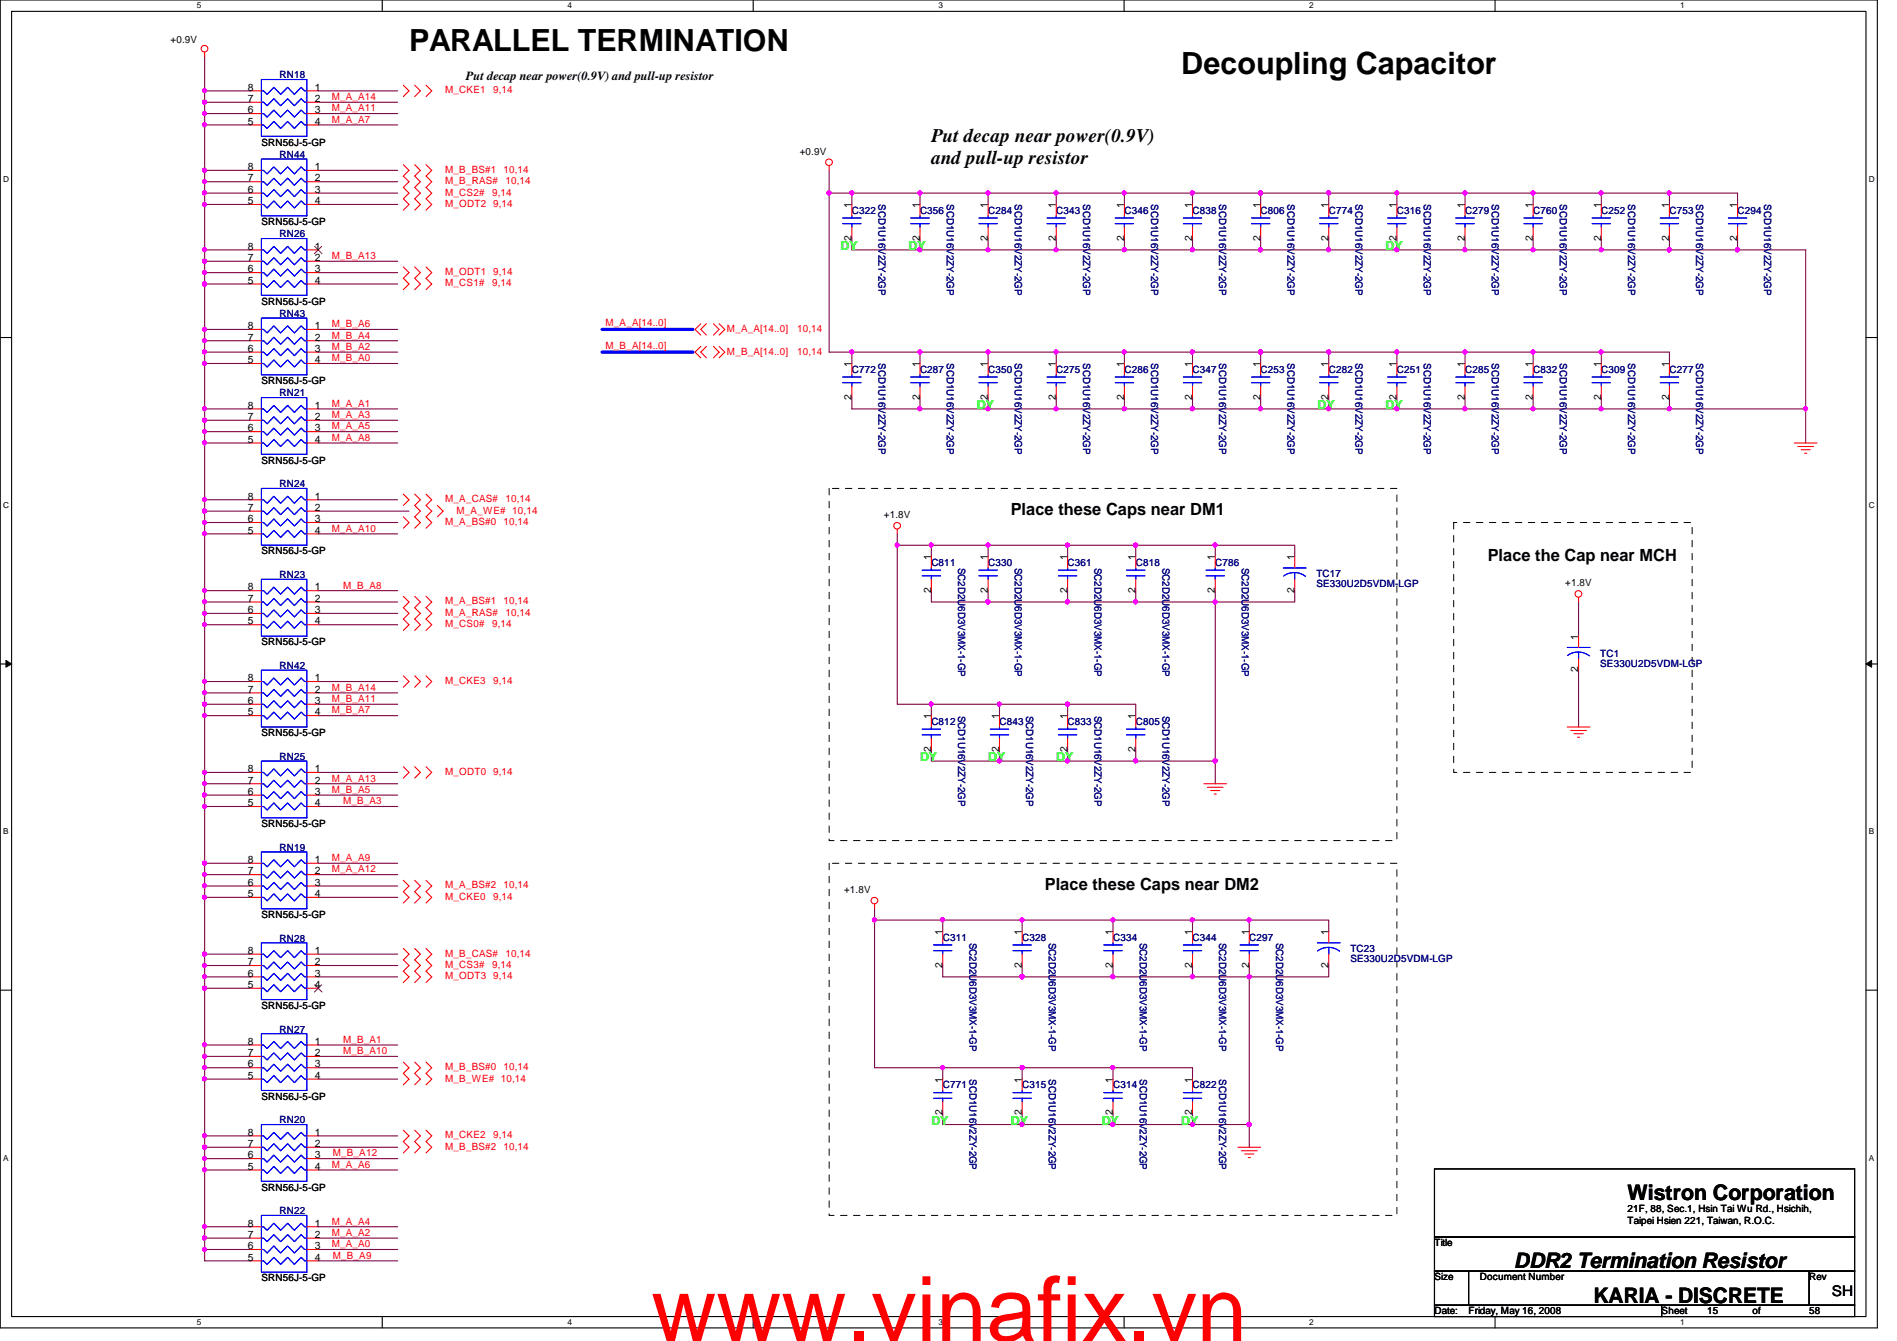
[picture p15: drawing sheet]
<svg xmlns="http://www.w3.org/2000/svg" width="297mm" height="210mm" viewBox="0 0 297 210" stroke-linecap="round" stroke-linejoin="round" font-family="sans-serif">
<defs><g id="words">
<text font-size="14.1" fill="#f00" x="102" y="209.9">www.vinafix.vn</text>
<g font-size="4.8">
<text x="64" y="8">PARALLEL TERMINATION</text>
<text x="185" y="11.6">Decoupling Capacitor</text>
</g>
<g font-size="3.3">
<text x="254.8" y="187.9">Wistron Corporation</text>
<text x="237.1" y="198.5">DDR2 Termination Resistor</text>
<text x="249.5" y="203.9">KARIA - DISCRETE</text>
</g>
<g font-size="3">
<text x="145.8" y="22.3">Put decap near power(0.9V)</text>
<text x="145.8" y="25.7">and pull-up resistor</text>
</g>
<g font-size="2.6">
<text x="158.3" y="80.6">Place these Caps near DM1</text>
<text x="233" y="87.8">Place the Cap near MCH</text>
<text x="163.6" y="139.3">Place these Caps near DM2</text>
</g>
<text font-size="2.3" x="286.8" y="202.8">SH</text>
<text font-size="1.9" x="72.9" y="12.4">Put decap near power(0.9V) and pull-up resistor</text>
<g font-size="1.9" fill="#0f0">
<text x="131.6" y="39.2">DY</text>
<text x="142.3" y="39.2">DY</text>
<text x="217" y="39.2">DY</text>
<text x="152.9" y="64.1">DY</text>
<text x="206.3" y="64.1">DY</text>
<text x="217" y="64.1">DY</text>
<text x="144.1" y="119.2">DY</text>
<text x="154.7" y="119.2">DY</text>
<text x="165.4" y="119.2">DY</text>
<text x="145.8" y="176.1">DY</text>
<text x="158.3" y="176.1">DY</text>
<text x="172.5" y="176.1">DY</text>
<text x="185" y="176.1">DY</text>
</g>
<g font-size="1.6">
<text x="26.7" y="6.8">+0.9V</text>
<text x="38.8" y="17.7">6</text>
<text x="38.8" y="16">7</text>
<text x="38.8" y="14.2">8</text>
<text x="49.3" y="14.2">1</text>
<text x="49.3" y="16">2</text>
<text x="49.3" y="17.7">3</text>
<text x="38.8" y="19.5">5</text>
<text x="40.9" y="22.8">SRN56J-5-GP</text>
<text x="49.3" y="19.5">4</text>
<text x="38.8" y="28.4">7</text>
<text x="38.8" y="26.6">8</text>
<text x="49.3" y="26.6">1</text>
<text x="49.3" y="28.4">2</text>
<text x="125.2" y="24.2">+0.9V</text>
<text x="38.8" y="32">5</text>
<text x="38.8" y="30.2">6</text>
<text x="40.9" y="35.2">SRN56J-5-GP</text>
<text x="49.3" y="30.2">3</text>
<text x="49.3" y="32">4</text>
<text x="133.3" y="32.6" transform="rotate(-90 133.3 32.6)">1</text>
<text x="144" y="32.6" transform="rotate(-90 144 32.6)">1</text>
<text x="154.7" y="32.6" transform="rotate(-90 154.7 32.6)">1</text>
<text x="165.4" y="32.6" transform="rotate(-90 165.4 32.6)">1</text>
<text x="176" y="32.6" transform="rotate(-90 176 32.6)">1</text>
<text x="186.7" y="32.6" transform="rotate(-90 186.7 32.6)">1</text>
<text x="197.4" y="32.6" transform="rotate(-90 197.4 32.6)">1</text>
<text x="208" y="32.6" transform="rotate(-90 208 32.6)">1</text>
<text x="218.7" y="32.6" transform="rotate(-90 218.7 32.6)">1</text>
<text x="229.4" y="32.6" transform="rotate(-90 229.4 32.6)">1</text>
<text x="240" y="32.6" transform="rotate(-90 240 32.6)">1</text>
<text x="250.7" y="32.6" transform="rotate(-90 250.7 32.6)">1</text>
<text x="261.4" y="32.6" transform="rotate(-90 261.4 32.6)">1</text>
<text x="272" y="32.6" transform="rotate(-90 272 32.6)">1</text>
<text x="38.8" y="40.9">7</text>
<text x="38.8" y="39.1">8</text>
<text x="49.3" y="39.1">1</text>
<text x="49.3" y="40.9">2</text>
<text x="133.3" y="37.7" transform="rotate(-90 133.3 37.7)">2</text>
<text x="144" y="37.7" transform="rotate(-90 144 37.7)">2</text>
<text x="154.7" y="37.7" transform="rotate(-90 154.7 37.7)">2</text>
<text x="165.4" y="37.7" transform="rotate(-90 165.4 37.7)">2</text>
<text x="176" y="37.7" transform="rotate(-90 176 37.7)">2</text>
<text x="186.7" y="37.7" transform="rotate(-90 186.7 37.7)">2</text>
<text x="197.4" y="37.7" transform="rotate(-90 197.4 37.7)">2</text>
<text x="208" y="37.7" transform="rotate(-90 208 37.7)">2</text>
<text x="218.7" y="37.7" transform="rotate(-90 218.7 37.7)">2</text>
<text x="229.4" y="37.7" transform="rotate(-90 229.4 37.7)">2</text>
<text x="240" y="37.7" transform="rotate(-90 240 37.7)">2</text>
<text x="250.7" y="37.7" transform="rotate(-90 250.7 37.7)">2</text>
<text x="261.4" y="37.7" transform="rotate(-90 261.4 37.7)">2</text>
<text x="272" y="37.7" transform="rotate(-90 272 37.7)">2</text>
<text x="38.8" y="44.4">5</text>
<text x="38.8" y="42.6">6</text>
<text x="40.9" y="47.7">SRN56J-5-GP</text>
<text x="49.3" y="42.6">3</text>
<text x="49.3" y="44.4">4</text>
<text x="38.8" y="53.3">7</text>
<text x="38.8" y="51.5">8</text>
<text x="49.3" y="51.5">1</text>
<text x="49.3" y="53.3">2</text>
<text x="38.8" y="56.9">5</text>
<text x="38.8" y="55.1">6</text>
<text x="49.3" y="55.1">3</text>
<text x="49.3" y="56.9">4</text>
<text x="133.3" y="57.4" transform="rotate(-90 133.3 57.4)">1</text>
<text x="144" y="57.4" transform="rotate(-90 144 57.4)">1</text>
<text x="154.7" y="57.4" transform="rotate(-90 154.7 57.4)">1</text>
<text x="165.4" y="57.4" transform="rotate(-90 165.4 57.4)">1</text>
<text x="176" y="57.4" transform="rotate(-90 176 57.4)">1</text>
<text x="186.7" y="57.4" transform="rotate(-90 186.7 57.4)">1</text>
<text x="197.4" y="57.4" transform="rotate(-90 197.4 57.4)">1</text>
<text x="208" y="57.4" transform="rotate(-90 208 57.4)">1</text>
<text x="218.7" y="57.4" transform="rotate(-90 218.7 57.4)">1</text>
<text x="229.4" y="57.4" transform="rotate(-90 229.4 57.4)">1</text>
<text x="240" y="57.4" transform="rotate(-90 240 57.4)">1</text>
<text x="250.7" y="57.4" transform="rotate(-90 250.7 57.4)">1</text>
<text x="261.4" y="57.4" transform="rotate(-90 261.4 57.4)">1</text>
<text x="38.8" y="65.7">7</text>
<text x="38.8" y="64">8</text>
<text x="40.9" y="60.1">SRN56J-5-GP</text>
<text x="49.3" y="64">1</text>
<text x="49.3" y="65.7">2</text>
<text x="133.3" y="62.6" transform="rotate(-90 133.3 62.6)">2</text>
<text x="144" y="62.6" transform="rotate(-90 144 62.6)">2</text>
<text x="154.7" y="62.6" transform="rotate(-90 154.7 62.6)">2</text>
<text x="165.4" y="62.6" transform="rotate(-90 165.4 62.6)">2</text>
<text x="176" y="62.6" transform="rotate(-90 176 62.6)">2</text>
<text x="186.7" y="62.6" transform="rotate(-90 186.7 62.6)">2</text>
<text x="197.4" y="62.6" transform="rotate(-90 197.4 62.6)">2</text>
<text x="208" y="62.6" transform="rotate(-90 208 62.6)">2</text>
<text x="218.7" y="62.6" transform="rotate(-90 218.7 62.6)">2</text>
<text x="229.4" y="62.6" transform="rotate(-90 229.4 62.6)">2</text>
<text x="240" y="62.6" transform="rotate(-90 240 62.6)">2</text>
<text x="250.7" y="62.6" transform="rotate(-90 250.7 62.6)">2</text>
<text x="261.4" y="62.6" transform="rotate(-90 261.4 62.6)">2</text>
<text x="38.8" y="69.3">5</text>
<text x="38.8" y="67.5">6</text>
<text x="49.3" y="67.5">3</text>
<text x="49.3" y="69.3">4</text>
<text x="40.9" y="72.6">SRN56J-5-GP</text>
<text x="38.8" y="83.5">5</text>
<text x="38.8" y="81.7">6</text>
<text x="38.8" y="80">7</text>
<text x="38.8" y="78.2">8</text>
<text x="49.3" y="78.2">1</text>
<text x="49.3" y="80">2</text>
<text x="49.3" y="81.7">3</text>
<text x="49.3" y="83.5">4</text>
<text x="138.4" y="81.1">+1.8V</text>
<text x="40.9" y="86.8">SRN56J-5-GP</text>
<text x="145.8" y="87.7" transform="rotate(-90 145.8 87.7)">1</text>
<text x="154.7" y="87.7" transform="rotate(-90 154.7 87.7)">1</text>
<text x="167.1" y="87.7" transform="rotate(-90 167.1 87.7)">1</text>
<text x="177.8" y="87.7" transform="rotate(-90 177.8 87.7)">1</text>
<text x="190.2" y="87.7" transform="rotate(-90 190.2 87.7)">1</text>
<text x="202.7" y="87.7" transform="rotate(-90 202.7 87.7)">1</text>
<text x="38.8" y="96">6</text>
<text x="38.8" y="94.2">7</text>
<text x="38.8" y="92.4">8</text>
<text x="49.3" y="92.4">1</text>
<text x="49.3" y="94.2">2</text>
<text x="49.3" y="96">3</text>
<text x="145.8" y="92.8" transform="rotate(-90 145.8 92.8)">2</text>
<text x="154.7" y="92.8" transform="rotate(-90 154.7 92.8)">2</text>
<text x="167.1" y="92.8" transform="rotate(-90 167.1 92.8)">2</text>
<text x="177.8" y="92.8" transform="rotate(-90 177.8 92.8)">2</text>
<text x="190.2" y="92.8" transform="rotate(-90 190.2 92.8)">2</text>
<text x="202.7" y="92.8" transform="rotate(-90 202.7 92.8)">2</text>
<text x="245.1" y="91.8">+1.8V</text>
<text x="38.8" y="97.7">5</text>
<text x="40.9" y="101">SRN56J-5-GP</text>
<text x="49.3" y="97.7">4</text>
<text x="247.1" y="100.1" transform="rotate(-90 247.1 100.1)">1</text>
<text x="38.8" y="106.6">8</text>
<text x="49.3" y="106.6">1</text>
<text x="247.1" y="105.2" transform="rotate(-90 247.1 105.2)">2</text>
<text x="38.8" y="112">5</text>
<text x="38.8" y="110.2">6</text>
<text x="38.8" y="108.4">7</text>
<text x="49.3" y="108.4">2</text>
<text x="49.3" y="110.2">3</text>
<text x="49.3" y="112">4</text>
<text x="145.8" y="112.6" transform="rotate(-90 145.8 112.6)">1</text>
<text x="156.5" y="112.6" transform="rotate(-90 156.5 112.6)">1</text>
<text x="167.1" y="112.6" transform="rotate(-90 167.1 112.6)">1</text>
<text x="177.8" y="112.6" transform="rotate(-90 177.8 112.6)">1</text>
<text x="40.9" y="115.2">SRN56J-5-GP</text>
<text x="145.8" y="117.7" transform="rotate(-90 145.8 117.7)">2</text>
<text x="156.5" y="117.7" transform="rotate(-90 156.5 117.7)">2</text>
<text x="167.1" y="117.7" transform="rotate(-90 167.1 117.7)">2</text>
<text x="177.8" y="117.7" transform="rotate(-90 177.8 117.7)">2</text>
<text x="38.8" y="124.4">6</text>
<text x="38.8" y="122.6">7</text>
<text x="38.8" y="120.9">8</text>
<text x="49.3" y="120.9">1</text>
<text x="49.3" y="122.6">2</text>
<text x="49.3" y="124.4">3</text>
<text x="38.8" y="126.2">5</text>
<text x="40.9" y="129.5">SRN56J-5-GP</text>
<text x="49.3" y="126.2">4</text>
<text x="38.8" y="136.9">7</text>
<text x="38.8" y="135.1">8</text>
<text x="49.3" y="135.1">1</text>
<text x="49.3" y="136.9">2</text>
<text x="38.8" y="140.4">5</text>
<text x="38.8" y="138.6">6</text>
<text x="40.9" y="143.7">SRN56J-5-GP</text>
<text x="49.3" y="138.6">3</text>
<text x="49.3" y="140.4">4</text>
<text x="132.2" y="139.8">+1.8V</text>
<text x="38.8" y="149.3">8</text>
<text x="49.3" y="149.3">1</text>
<text x="147.6" y="146.3" transform="rotate(-90 147.6 146.3)">1</text>
<text x="160" y="146.3" transform="rotate(-90 160 146.3)">1</text>
<text x="174.2" y="146.3" transform="rotate(-90 174.2 146.3)">1</text>
<text x="186.7" y="146.3" transform="rotate(-90 186.7 146.3)">1</text>
<text x="195.6" y="146.3" transform="rotate(-90 195.6 146.3)">1</text>
<text x="208" y="146.3" transform="rotate(-90 208 146.3)">1</text>
<text x="38.8" y="154.6">5</text>
<text x="38.8" y="152.9">6</text>
<text x="38.8" y="151.1">7</text>
<text x="49.3" y="151.1">2</text>
<text x="49.3" y="152.9">3</text>
<text x="49.3" y="154.6">4</text>
<text x="147.6" y="151.5" transform="rotate(-90 147.6 151.5)">2</text>
<text x="160" y="151.5" transform="rotate(-90 160 151.5)">2</text>
<text x="174.2" y="151.5" transform="rotate(-90 174.2 151.5)">2</text>
<text x="186.7" y="151.5" transform="rotate(-90 186.7 151.5)">2</text>
<text x="195.6" y="151.5" transform="rotate(-90 195.6 151.5)">2</text>
<text x="208" y="151.5" transform="rotate(-90 208 151.5)">2</text>
<text x="40.9" y="157.9">SRN56J-5-GP</text>
<text x="38.8" y="167.1">6</text>
<text x="38.8" y="165.3">7</text>
<text x="38.8" y="163.5">8</text>
<text x="49.3" y="163.5">1</text>
<text x="49.3" y="165.3">2</text>
<text x="49.3" y="167.1">3</text>
<text x="38.8" y="168.9">5</text>
<text x="40.9" y="172.1">SRN56J-5-GP</text>
<text x="49.3" y="168.9">4</text>
<text x="147.6" y="169.5" transform="rotate(-90 147.6 169.5)">1</text>
<text x="160" y="169.5" transform="rotate(-90 160 169.5)">1</text>
<text x="174.2" y="169.5" transform="rotate(-90 174.2 169.5)">1</text>
<text x="186.7" y="169.5" transform="rotate(-90 186.7 169.5)">1</text>
<text x="38.8" y="179.5">7</text>
<text x="38.8" y="177.8">8</text>
<text x="49.3" y="177.8">1</text>
<text x="49.3" y="179.5">2</text>
<text x="147.6" y="174.6" transform="rotate(-90 147.6 174.6)">2</text>
<text x="160" y="174.6" transform="rotate(-90 160 174.6)">2</text>
<text x="174.2" y="174.6" transform="rotate(-90 174.2 174.6)">2</text>
<text x="186.7" y="174.6" transform="rotate(-90 186.7 174.6)">2</text>
<text x="38.8" y="183.1">5</text>
<text x="38.8" y="181.3">6</text>
<text x="49.3" y="181.3">3</text>
<text x="49.3" y="183.1">4</text>
<text x="38.8" y="192">8</text>
<text x="40.9" y="186.4">SRN56J-5-GP</text>
<text x="49.3" y="192">1</text>
<text x="254.8" y="189.7">21F, 88, Sec.1, Hsin Tai Wu Rd., Hsichih,</text>
<text x="254.8" y="191.6">Taipei Hsien 221, Taiwan, R.O.C.</text>
<text x="38.8" y="197.3">5</text>
<text x="38.8" y="195.5">6</text>
<text x="38.8" y="193.8">7</text>
<text x="49.3" y="193.8">2</text>
<text x="49.3" y="195.5">3</text>
<text x="49.3" y="197.3">4</text>
<text x="224.6" y="195.1">Title</text>
<text x="40.9" y="200.6">SRN56J-5-GP</text>
<text x="224.6" y="200.4">Size</text>
<text x="231.7" y="200.4">Document Number</text>
<text x="283.3" y="200.4">Rev</text>
<text x="224.6" y="205.7">Date:</text>
<text x="230" y="205.7">Friday, May 16, 2008</text>
<text x="260.2" y="205.7">Sheet</text>
<text x="267.3" y="205.7">15</text>
<text x="274.4" y="205.7">of</text>
<text x="283.3" y="205.7">58</text>
</g>
<g font-size="1.6" fill="#00007f">
<text x="43.8" y="12.3">RN18</text>
<text x="43.8" y="24.7">RN44</text>
<text x="133.4" y="33.4">C322</text>
<text x="137.6" y="32" transform="rotate(90 137.6 32)">SCD1U16V2ZY-2GP</text>
<text x="144.1" y="33.4">C356</text>
<text x="148.2" y="32" transform="rotate(90 148.2 32)">SCD1U16V2ZY-2GP</text>
<text x="154.7" y="33.4">C284</text>
<text x="158.9" y="32" transform="rotate(90 158.9 32)">SCD1U16V2ZY-2GP</text>
<text x="165.4" y="33.4">C343</text>
<text x="169.6" y="32" transform="rotate(90 169.6 32)">SCD1U16V2ZY-2GP</text>
<text x="176.1" y="33.4">C346</text>
<text x="180.3" y="32" transform="rotate(90 180.3 32)">SCD1U16V2ZY-2GP</text>
<text x="186.7" y="33.4">C838</text>
<text x="190.9" y="32" transform="rotate(90 190.9 32)">SCD1U16V2ZY-2GP</text>
<text x="197.4" y="33.4">C806</text>
<text x="201.6" y="32" transform="rotate(90 201.6 32)">SCD1U16V2ZY-2GP</text>
<text x="208.1" y="33.4">C774</text>
<text x="212.3" y="32" transform="rotate(90 212.3 32)">SCD1U16V2ZY-2GP</text>
<text x="218.7" y="33.4">C316</text>
<text x="222.9" y="32" transform="rotate(90 222.9 32)">SCD1U16V2ZY-2GP</text>
<text x="229.4" y="33.4">C279</text>
<text x="233.6" y="32" transform="rotate(90 233.6 32)">SCD1U16V2ZY-2GP</text>
<text x="240.1" y="33.4">C760</text>
<text x="244.3" y="32" transform="rotate(90 244.3 32)">SCD1U16V2ZY-2GP</text>
<text x="250.7" y="33.4">C252</text>
<text x="254.9" y="32" transform="rotate(90 254.9 32)">SCD1U16V2ZY-2GP</text>
<text x="261.4" y="33.4">C753</text>
<text x="265.6" y="32" transform="rotate(90 265.6 32)">SCD1U16V2ZY-2GP</text>
<text x="272.1" y="33.4">C294</text>
<text x="276.3" y="32" transform="rotate(90 276.3 32)">SCD1U16V2ZY-2GP</text>
<text x="43.8" y="37.2">RN26</text>
<text x="43.8" y="49.6">RN43</text>
<text x="133.4" y="58.3">C772</text>
<text x="137.6" y="56.9" transform="rotate(90 137.6 56.9)">SCD1U16V2ZY-2GP</text>
<text x="144.1" y="58.3">C287</text>
<text x="148.2" y="56.9" transform="rotate(90 148.2 56.9)">SCD1U16V2ZY-2GP</text>
<text x="154.7" y="58.3">C350</text>
<text x="158.9" y="56.9" transform="rotate(90 158.9 56.9)">SCD1U16V2ZY-2GP</text>
<text x="165.4" y="58.3">C275</text>
<text x="169.6" y="56.9" transform="rotate(90 169.6 56.9)">SCD1U16V2ZY-2GP</text>
<text x="176.1" y="58.3">C286</text>
<text x="180.3" y="56.9" transform="rotate(90 180.3 56.9)">SCD1U16V2ZY-2GP</text>
<text x="186.7" y="58.3">C347</text>
<text x="190.9" y="56.9" transform="rotate(90 190.9 56.9)">SCD1U16V2ZY-2GP</text>
<text x="197.4" y="58.3">C253</text>
<text x="201.6" y="56.9" transform="rotate(90 201.6 56.9)">SCD1U16V2ZY-2GP</text>
<text x="208.1" y="58.3">C282</text>
<text x="212.3" y="56.9" transform="rotate(90 212.3 56.9)">SCD1U16V2ZY-2GP</text>
<text x="218.7" y="58.3">C251</text>
<text x="222.9" y="56.9" transform="rotate(90 222.9 56.9)">SCD1U16V2ZY-2GP</text>
<text x="229.4" y="58.3">C285</text>
<text x="233.6" y="56.9" transform="rotate(90 233.6 56.9)">SCD1U16V2ZY-2GP</text>
<text x="240.1" y="58.3">C832</text>
<text x="244.3" y="56.9" transform="rotate(90 244.3 56.9)">SCD1U16V2ZY-2GP</text>
<text x="250.7" y="58.3">C309</text>
<text x="254.9" y="56.9" transform="rotate(90 254.9 56.9)">SCD1U16V2ZY-2GP</text>
<text x="261.4" y="58.3">C277</text>
<text x="265.6" y="56.9" transform="rotate(90 265.6 56.9)">SCD1U16V2ZY-2GP</text>
<text x="43.8" y="62.1">RN21</text>
<text x="43.8" y="76.3">RN24</text>
<text x="145.8" y="88.6">C811</text>
<text x="150" y="88.9" transform="rotate(90 150 88.9)">SC2D2U6D3V3MX-1-GP</text>
<text x="154.7" y="88.6">C330</text>
<text x="158.9" y="88.9" transform="rotate(90 158.9 88.9)">SC2D2U6D3V3MX-1-GP</text>
<text x="167.2" y="88.6">C361</text>
<text x="171.4" y="88.9" transform="rotate(90 171.4 88.9)">SC2D2U6D3V3MX-1-GP</text>
<text x="177.8" y="88.6">C818</text>
<text x="182" y="88.9" transform="rotate(90 182 88.9)">SC2D2U6D3V3MX-1-GP</text>
<text x="190.3" y="88.6">C786</text>
<text x="194.5" y="88.9" transform="rotate(90 194.5 88.9)">SC2D2U6D3V3MX-1-GP</text>
<text x="43.8" y="90.5">RN23</text>
<text x="206.1" y="90.3">TC17</text>
<text x="206.1" y="91.9">SE330U2D5VDM-LGP</text>
<text x="43.8" y="104.7">RN42</text>
<text x="250.6" y="102.8">TC1</text>
<text x="250.6" y="104.4">SE330U2D5VDM-LGP</text>
<text x="145.8" y="113.5">C812</text>
<text x="150" y="112" transform="rotate(90 150 112)">SCD1U16V2ZY-2GP</text>
<text x="156.5" y="113.5">C843</text>
<text x="160.7" y="112" transform="rotate(90 160.7 112)">SCD1U16V2ZY-2GP</text>
<text x="167.2" y="113.5">C833</text>
<text x="171.4" y="112" transform="rotate(90 171.4 112)">SCD1U16V2ZY-2GP</text>
<text x="177.8" y="113.5">C805</text>
<text x="182" y="112" transform="rotate(90 182 112)">SCD1U16V2ZY-2GP</text>
<text x="43.8" y="119">RN25</text>
<text x="43.8" y="133.2">RN19</text>
<text x="43.8" y="147.4">RN28</text>
<text x="147.6" y="147.2">C311</text>
<text x="151.8" y="147.6" transform="rotate(90 151.8 147.6)">SC2D2U6D3V3MX-1-GP</text>
<text x="160.1" y="147.2">C328</text>
<text x="164.3" y="147.6" transform="rotate(90 164.3 147.6)">SC2D2U6D3V3MX-1-GP</text>
<text x="174.3" y="147.2">C334</text>
<text x="178.5" y="147.6" transform="rotate(90 178.5 147.6)">SC2D2U6D3V3MX-1-GP</text>
<text x="186.7" y="147.2">C344</text>
<text x="190.9" y="147.6" transform="rotate(90 190.9 147.6)">SC2D2U6D3V3MX-1-GP</text>
<text x="195.6" y="147.2">C297</text>
<text x="199.8" y="147.6" transform="rotate(90 199.8 147.6)">SC2D2U6D3V3MX-1-GP</text>
<text x="211.5" y="149">TC23</text>
<text x="211.5" y="150.6">SE330U2D5VDM-LGP</text>
<text x="43.8" y="161.6">RN27</text>
<text x="147.6" y="170.3">C771</text>
<text x="151.8" y="168.9" transform="rotate(90 151.8 168.9)">SCD1U16V2ZY-2GP</text>
<text x="160.1" y="170.3">C315</text>
<text x="164.3" y="168.9" transform="rotate(90 164.3 168.9)">SCD1U16V2ZY-2GP</text>
<text x="174.3" y="170.3">C314</text>
<text x="178.5" y="168.9" transform="rotate(90 178.5 168.9)">SCD1U16V2ZY-2GP</text>
<text x="186.7" y="170.3">C822</text>
<text x="190.9" y="168.9" transform="rotate(90 190.9 168.9)">SCD1U16V2ZY-2GP</text>
<text x="43.8" y="175.9">RN20</text>
<text x="43.8" y="190.1">RN22</text>
</g>
<g font-size="1.6" fill="#f00">
<text x="51.9" y="15.7">M_A_A14</text>
<text x="51.9" y="17.4">M_A_A11</text>
<text x="69.7" y="14.6">M_CKE1</text>
<text x="77.2" y="14.6">9,14</text>
<text x="51.9" y="19.2">M_A_A7</text>
<text x="69.7" y="28.8">M_B_RAS#</text>
<text x="69.7" y="27.1">M_B_BS#1 10,14</text>
<text x="79.2" y="28.8">10,14</text>
<text x="69.7" y="30.6">M_CS2#</text>
<text x="69.7" y="32.4">M_ODT2 9,14</text>
<text x="77" y="30.6">9,14</text>
<text x="51.9" y="40.6">M_B_A13</text>
<text x="69.7" y="44.8">M_CS1#</text>
<text x="69.7" y="43.1">M_ODT1 9,14</text>
<text x="77" y="44.8">9,14</text>
<text x="51.9" y="51.2">M_B_A6</text>
<text x="51.9" y="53">M_B_A4</text>
<text x="94.8" y="51">M_A_A[14..0]</text>
<text x="113.8" y="51.9">M_A_A[14..0]</text>
<text x="124.8" y="51.9">10,14</text>
<text x="51.9" y="56.6">M_B_A0</text>
<text x="51.9" y="54.8">M_B_A2</text>
<text x="94.8" y="54.6">M_B_A[14..0]</text>
<text x="113.8" y="55.5">M_B_A[14..0]</text>
<text x="124.8" y="55.5">10,14</text>
<text x="51.9" y="63.7">M_A_A1</text>
<text x="51.9" y="65.4">M_A_A3</text>
<text x="51.9" y="67.2">M_A_A5</text>
<text x="51.9" y="69">M_A_A8</text>
<text x="51.9" y="83.2">M_A_A10</text>
<text x="69.7" y="78.6">M_A_CAS#</text>
<text x="69.7" y="82.2">M_A_BS#0 10,14</text>
<text x="71.5" y="80.4">M_A_WE# 10,14</text>
<text x="79.2" y="78.6">10,14</text>
<text x="53.7" y="92.1">M_B_A8</text>
<text x="69.7" y="94.6">M_A_BS#1 10,14</text>
<text x="69.7" y="96.4">M_A_RAS#</text>
<text x="69.7" y="98.2">M_CS0#</text>
<text x="77" y="98.2">9,14</text>
<text x="79.2" y="96.4">10,14</text>
<text x="69.7" y="107.1">M_CKE3</text>
<text x="77.2" y="107.1">9,14</text>
<text x="51.9" y="111.7">M_B_A7</text>
<text x="51.9" y="109.9">M_B_A11</text>
<text x="51.9" y="108.1">M_B_A14</text>
<text x="51.9" y="122.3">M_A_A13</text>
<text x="51.9" y="124.1">M_B_A5</text>
<text x="53.7" y="125.9">M_B_A3</text>
<text x="69.7" y="121.3">M_ODT0 9,14</text>
<text x="51.9" y="134.8">M_A_A9</text>
<text x="51.9" y="136.6">M_A_A12</text>
<text x="69.7" y="139.1">M_A_BS#2 10,14</text>
<text x="69.7" y="140.8">M_CKE0</text>
<text x="77.2" y="140.8">9,14</text>
<text x="69.7" y="149.7">M_B_CAS#</text>
<text x="79.2" y="149.7">10,14</text>
<text x="69.7" y="151.5">M_CS3#</text>
<text x="69.7" y="153.3">M_ODT3 9,14</text>
<text x="77" y="151.5">9,14</text>
<text x="53.7" y="165">M_B_A10</text>
<text x="53.7" y="163.2">M_B_A1</text>
<text x="69.7" y="167.5">M_B_BS#0 10,14</text>
<text x="69.7" y="169.3">M_B_WE# 10,14</text>
<text x="69.7" y="180">M_B_BS#2 10,14</text>
<text x="69.7" y="178.2">M_CKE2</text>
<text x="77.2" y="178.2">9,14</text>
<text x="51.9" y="182.8">M_A_A6</text>
<text x="52.1" y="181">M_B_A12</text>
<text x="51.9" y="191.7">M_A_A4</text>
<text x="51.9" y="193.5">M_A_A2</text>
<text x="51.9" y="195.2">M_A_A0</text>
<text x="52.1" y="197">M_B_A9</text>
</g>
<g font-size="1.3">
<text x="30.8" y="1.3">5</text>
<text x="88.9" y="1.3">4</text>
<text x="146.9" y="1.3">3</text>
<text x="205" y="1.3">2</text>
<text x="263.1" y="1.3">1</text>
<text x=".5" y="28.4">D</text>
<text x="292.6" y="28.4">D</text>
<text x=".5" y="79.5">C</text>
<text x="292.6" y="79.5">C</text>
<text x=".5" y="130.6">B</text>
<text x="292.6" y="130.6">B</text>
<text x=".5" y="181.7">A</text>
<text x="292.6" y="181.7">A</text>
<text x="30.8" y="207.4">5</text>
<text x="88.9" y="207.4">4</text>
<text x="146.9" y="207.4">3</text>
<text x="205" y="207.4">2</text>
<text x="263.1" y="207.4">1</text>
</g>
</g></defs>
<path d="M0 0h294v207.9h-294zM1.8 1.8h290.4v204.3h-290.4z" fill="none" stroke="#000" stroke-width=".17"/>
<g fill="#fff">
<path d="M30.8 .2h.7v1.4h-.7z"/>
<path d="M30.8 206.2h.7v1.4h-.7z"/>
</g>
<path d="M59.9 0v1.8M59.9 206.1v1.8" fill="none" stroke="#000" stroke-width=".17"/>
<g fill="#fff">
<path d="M88.9 .2h.6v1.4h-.6z"/>
<path d="M88.9 206.2h.6v1.4h-.6z"/>
</g>
<path d="M117.9 0v1.8M117.9 206.1v1.8" fill="none" stroke="#000" stroke-width=".17"/>
<g fill="#fff">
<path d="M146.9 .2h.7v1.4h-.7z"/>
<path d="M146.9 206.2h.7v1.4h-.7z"/>
</g>
<path d="M176 0v1.8M176 206.1v1.8" fill="none" stroke="#000" stroke-width=".17"/>
<g fill="#fff">
<path d="M205 .2h.7v1.4h-.7z"/>
<path d="M205 206.2h.7v1.4h-.7z"/>
</g>
<path d="M234.1 0v1.8M234.1 206.1v1.8" fill="none" stroke="#000" stroke-width=".17"/>
<g fill="#fff">
<path d="M263.1 .2h.7v1.4h-.7z"/>
<path d="M263.1 206.2h.7v1.4h-.7z"/>
<path d="M.5 27.3h.9v1.4h-.9z"/>
<path d="M292.6 27.3h.9v1.4h-.9z"/>
<path d="M.5 78.4h.9v1.4h-.9z"/>
<path d="M292.6 78.4h.9v1.4h-.9z"/>
</g>
<path d="M0 52.8h1.8M292.2 52.8h1.8" fill="none" stroke="#000" stroke-width=".17"/>
<g fill="#fff">
<path d="M.5 129.5h.8v1.4h-.8z"/>
<path d="M292.6 129.5h.9v1.4h-.9z"/>
</g>
<path d="M0 103.9h1.8M292.2 103.9h1.8" fill="none" stroke="#000" stroke-width=".17"/>
<path d="M.9 103.4l.9 .5-.9 .5zM292.2 103.9l.9-.5v1z" fill="#000"/>
<path d="M.9 103.4l.9 .5-.9 .5zM292.2 103.9l.9-.5v1z" fill="none" stroke="#000" stroke-width=".16"/>
<g fill="#fff">
<path d="M.5 180.5h.8v1.4h-.8z"/>
<path d="M292.6 180.5h.9v1.4h-.9z"/>
</g>
<path d="M0 155h1.8M292.2 155h1.8" fill="none" stroke="#000" stroke-width=".17"/>
<path d="M32 16h7.2" fill="none" stroke="#7f003f" stroke-width=".17"/>
<circle cx="32" cy="16" r=".32" fill="#f0f"/>
<circle cx="32" cy="16" r=".32" fill="none" stroke="#f0f" stroke-width=".17"/>
<path d="M32 17.8h7.2M32 14.2v1.8M147.6 167.1v1.8M160.1 167.1v1.8" fill="none" stroke="#7f003f" stroke-width=".17"/>
<path d="M94.3 51.6h14.2M94.3 55.1h14.2" fill="none" stroke="#00f" stroke-width=".51"/>
<circle cx="32" cy="17.8" r=".32" fill="#f0f"/>
<circle cx="32" cy="17.8" r=".32" fill="none" stroke="#f0f" stroke-width=".17"/>
<path d="M32 19.6h7.2" fill="none" stroke="#7f003f" stroke-width=".17"/>
<circle cx="32" cy="19.5" r=".32" fill="#f0f"/>
<circle cx="32" cy="19.5" r=".32" fill="none" stroke="#f0f" stroke-width=".17"/>
<path d="M32 16v3.6M282.7 39.1v24.9M140.5 85.3v24.9" fill="none" stroke="#7f003f" stroke-width=".17"/>
<circle cx="140.5" cy="85.3" r=".32" fill="#f0f"/>
<circle cx="140.5" cy="85.3" r=".32" fill="none" stroke="#f0f" stroke-width=".17"/>
<path d="M145.8 110.2h10.7M177.8 110.2v1.8" fill="none" stroke="#7f003f" stroke-width=".17"/>
<circle cx="145.8" cy="110.2" r=".32" fill="#f0f"/>
<circle cx="145.8" cy="110.2" r=".32" fill="none" stroke="#f0f" stroke-width=".17"/>
<path d="M145.8 85.3v1.8M154.7 85.3v1.8M167.2 110.2v1.8M177.8 110.2h-21.3v1.8" fill="none" stroke="#7f003f" stroke-width=".17"/>
<circle cx="167.1" cy="110.2" r=".32" fill="#f0f"/>
<circle cx="167.1" cy="110.2" r=".32" fill="none" stroke="#f0f" stroke-width=".17"/>
<circle cx="156.5" cy="110.2" r=".32" fill="#f0f"/>
<circle cx="156.5" cy="110.2" r=".32" fill="none" stroke="#f0f" stroke-width=".17"/>
<path d="M145.8 85.3h8.9M145.8 110.2v1.8M156.5 119.1h10.7" fill="none" stroke="#7f003f" stroke-width=".17"/>
<circle cx="167.1" cy="119.1" r=".32" fill="#f0f"/>
<circle cx="167.1" cy="119.1" r=".32" fill="none" stroke="#f0f" stroke-width=".17"/>
<circle cx="156.5" cy="119.1" r=".32" fill="#f0f"/>
<circle cx="156.5" cy="119.1" r=".32" fill="none" stroke="#f0f" stroke-width=".17"/>
<path d="M145.8 94.2h8.9M167.2 117.3v1.8" fill="none" stroke="#7f003f" stroke-width=".17"/>
<circle cx="154.7" cy="94.2" r=".32" fill="#f0f"/>
<circle cx="154.7" cy="94.2" r=".32" fill="none" stroke="#f0f" stroke-width=".17"/>
<path d="M32 26.7v1.7M145.8 92.5v1.7M154.7 92.5v1.7M145.8 117.3v1.8h10.7v-1.8M177.8 117.3v1.8M174.3 176h12.4" fill="none" stroke="#7f003f" stroke-width=".17"/>
<circle cx="32" cy="26.6" r=".32" fill="#f0f"/>
<circle cx="32" cy="26.6" r=".32" fill="none" stroke="#f0f" stroke-width=".17"/>
<path d="M32 28.4v1.8h7.2" fill="none" stroke="#7f003f" stroke-width=".17"/>
<circle cx="32" cy="28.4" r=".32" fill="#f0f"/>
<circle cx="32" cy="28.4" r=".32" fill="none" stroke="#f0f" stroke-width=".17"/>
<path d="M32 32v7.1M140.5 85.3h5.3M32 167.1v1.8M32 181.4v1.7" fill="none" stroke="#7f003f" stroke-width=".17"/>
<circle cx="145.8" cy="85.3" r=".32" fill="#f0f"/>
<circle cx="145.8" cy="85.3" r=".32" fill="none" stroke="#f0f" stroke-width=".17"/>
<path d="M32 42.7h7.2" fill="none" stroke="#7f003f" stroke-width=".17"/>
<circle cx="32" cy="42.6" r=".32" fill="#f0f"/>
<circle cx="32" cy="42.6" r=".32" fill="none" stroke="#f0f" stroke-width=".17"/>
<path d="M32 152.9h7.2" fill="none" stroke="#7f003f" stroke-width=".17"/>
<circle cx="32" cy="152.9" r=".32" fill="#f0f"/>
<circle cx="32" cy="152.9" r=".32" fill="none" stroke="#f0f" stroke-width=".17"/>
<path d="M282.7 64v5.3M32 151.1v1.8" fill="none" stroke="#7f003f" stroke-width=".17"/>
<circle cx="282.7" cy="64" r=".32" fill="#f0f"/>
<circle cx="282.7" cy="64" r=".32" fill="none" stroke="#f0f" stroke-width=".17"/>
<path d="M154.7 85.3h12.5" fill="none" stroke="#7f003f" stroke-width=".17"/>
<circle cx="167.1" cy="85.3" r=".32" fill="#f0f"/>
<circle cx="167.1" cy="85.3" r=".32" fill="none" stroke="#f0f" stroke-width=".17"/>
<circle cx="154.7" cy="85.3" r=".32" fill="#f0f"/>
<circle cx="154.7" cy="85.3" r=".32" fill="none" stroke="#f0f" stroke-width=".17"/>
<path d="M167.2 92.5v1.7M177.8 85.3h12.5v1.8M177.8 85.3v1.8M177.8 85.3h-10.6v1.8M177.8 92.5v1.7" fill="none" stroke="#7f003f" stroke-width=".17"/>
<circle cx="190.3" cy="85.3" r=".32" fill="#f0f"/>
<circle cx="190.3" cy="85.3" r=".32" fill="none" stroke="#f0f" stroke-width=".17"/>
<circle cx="177.8" cy="85.3" r=".32" fill="#f0f"/>
<circle cx="177.8" cy="85.3" r=".32" fill="none" stroke="#f0f" stroke-width=".17"/>
<path d="M190.3 94.2v24.9" fill="none" stroke="#7f003f" stroke-width=".17"/>
<circle cx="190.3" cy="94.2" r=".32" fill="#f0f"/>
<circle cx="190.3" cy="94.2" r=".32" fill="none" stroke="#f0f" stroke-width=".17"/>
<path d="M176.1 30.2h-21.4v1.8M133.4 55.1h10.7M165.4 62.2v1.8" fill="none" stroke="#7f003f" stroke-width=".17"/>
<circle cx="176" cy="30.2" r=".32" fill="#f0f"/>
<circle cx="176" cy="30.2" r=".32" fill="none" stroke="#f0f" stroke-width=".17"/>
<circle cx="165.4" cy="30.2" r=".32" fill="#f0f"/>
<circle cx="165.4" cy="30.2" r=".32" fill="none" stroke="#f0f" stroke-width=".17"/>
<path d="M154.7 39.1h10.7M186.7 64h10.7M208.1 62.2v1.8" fill="none" stroke="#7f003f" stroke-width=".17"/>
<circle cx="197.4" cy="64" r=".32" fill="#f0f"/>
<circle cx="197.4" cy="64" r=".32" fill="none" stroke="#f0f" stroke-width=".17"/>
<circle cx="186.7" cy="64" r=".32" fill="#f0f"/>
<circle cx="186.7" cy="64" r=".32" fill="none" stroke="#f0f" stroke-width=".17"/>
<path d="M197.4 39.1h10.7" fill="none" stroke="#7f003f" stroke-width=".17"/>
<circle cx="197.4" cy="39.1" r=".32" fill="#f0f"/>
<circle cx="197.4" cy="39.1" r=".32" fill="none" stroke="#f0f" stroke-width=".17"/>
<path d="M208.1 39.1h10.6" fill="none" stroke="#7f003f" stroke-width=".17"/>
<circle cx="208" cy="39.1" r=".32" fill="#f0f"/>
<circle cx="208" cy="39.1" r=".32" fill="none" stroke="#f0f" stroke-width=".17"/>
<path d="M144.1 64h10.6" fill="none" stroke="#7f003f" stroke-width=".17"/>
<circle cx="154.7" cy="64" r=".32" fill="#f0f"/>
<circle cx="154.7" cy="64" r=".32" fill="none" stroke="#f0f" stroke-width=".17"/>
<circle cx="144" cy="64" r=".32" fill="#f0f"/>
<circle cx="144" cy="64" r=".32" fill="none" stroke="#f0f" stroke-width=".17"/>
<path d="M197.4 64h10.7" fill="none" stroke="#7f003f" stroke-width=".17"/>
<circle cx="208" cy="64" r=".32" fill="#f0f"/>
<circle cx="208" cy="64" r=".32" fill="none" stroke="#f0f" stroke-width=".17"/>
<path d="M165.4 39.1h10.7M144.1 62.2v1.8M154.7 64h10.7" fill="none" stroke="#7f003f" stroke-width=".17"/>
<circle cx="176" cy="39.1" r=".32" fill="#f0f"/>
<circle cx="176" cy="39.1" r=".32" fill="none" stroke="#f0f" stroke-width=".17"/>
<circle cx="165.4" cy="39.1" r=".32" fill="#f0f"/>
<circle cx="165.4" cy="39.1" r=".32" fill="none" stroke="#f0f" stroke-width=".17"/>
<path d="M165.4 55.1h10.7" fill="none" stroke="#7f003f" stroke-width=".17"/>
<circle cx="176" cy="55.1" r=".32" fill="#f0f"/>
<circle cx="176" cy="55.1" r=".32" fill="none" stroke="#f0f" stroke-width=".17"/>
<circle cx="165.4" cy="55.1" r=".32" fill="#f0f"/>
<circle cx="165.4" cy="55.1" r=".32" fill="none" stroke="#f0f" stroke-width=".17"/>
<path d="M133.4 30.2v1.8M133.4 37.3v1.8M176.1 39.1h10.6M197.4 30.2v1.8M154.7 94.2h12.5" fill="none" stroke="#7f003f" stroke-width=".17"/>
<circle cx="154.7" cy="94.2" r=".32" fill="#f0f"/>
<circle cx="154.7" cy="94.2" r=".32" fill="none" stroke="#f0f" stroke-width=".17"/>
<path d="M165.4 64h10.7" fill="none" stroke="#7f003f" stroke-width=".17"/>
<circle cx="176" cy="64" r=".32" fill="#f0f"/>
<circle cx="176" cy="64" r=".32" fill="none" stroke="#f0f" stroke-width=".17"/>
<circle cx="165.4" cy="64" r=".32" fill="#f0f"/>
<circle cx="165.4" cy="64" r=".32" fill="none" stroke="#f0f" stroke-width=".17"/>
<path d="M177.8 94.2h12.5" fill="none" stroke="#7f003f" stroke-width=".17"/>
<circle cx="177.8" cy="94.2" r=".32" fill="#f0f"/>
<circle cx="177.8" cy="94.2" r=".32" fill="none" stroke="#f0f" stroke-width=".17"/>
<path d="M144.1 39.1h10.6M197.4 62.2v1.8" fill="none" stroke="#7f003f" stroke-width=".17"/>
<circle cx="154.7" cy="39.1" r=".32" fill="#f0f"/>
<circle cx="154.7" cy="39.1" r=".32" fill="none" stroke="#f0f" stroke-width=".17"/>
<circle cx="144" cy="39.1" r=".32" fill="#f0f"/>
<circle cx="144" cy="39.1" r=".32" fill="none" stroke="#f0f" stroke-width=".17"/>
<path d="M133.4 30.2h10.7M133.4 39.1h10.7M165.4 30.2v1.8M176.1 37.3v1.8M186.7 37.3v1.8M197.4 37.3v1.8M208.1 30.2h10.6M208.1 37.3v1.8M154.7 55.1h-10.6v1.8M176.1 55.1v1.8M197.4 55.1v1.8" fill="none" stroke="#7f003f" stroke-width=".17"/>
<circle cx="154.7" cy="55.1" r=".32" fill="#f0f"/>
<circle cx="154.7" cy="55.1" r=".32" fill="none" stroke="#f0f" stroke-width=".17"/>
<circle cx="144" cy="55.1" r=".32" fill="#f0f"/>
<circle cx="144" cy="55.1" r=".32" fill="none" stroke="#f0f" stroke-width=".17"/>
<path d="M129.8 26.7v3.5M144.1 30.2v1.8M176.1 30.2h10.6M165.4 55.1h-10.7v1.8M176.1 55.1h10.6M218.7 55.1h-10.6v1.8" fill="none" stroke="#7f003f" stroke-width=".17"/>
<circle cx="208" cy="55.1" r=".32" fill="#f0f"/>
<circle cx="208" cy="55.1" r=".32" fill="none" stroke="#f0f" stroke-width=".17"/>
<path d="M144.1 37.3v1.8M129.8 55.1h3.6M133.4 62.2v1.8M154.7 62.2v1.8M176.1 62.2v1.8h10.6M208.1 64h10.6" fill="none" stroke="#7f003f" stroke-width=".17"/>
<circle cx="133.4" cy="55.1" r=".32" fill="#f0f"/>
<circle cx="133.4" cy="55.1" r=".32" fill="none" stroke="#f0f" stroke-width=".17"/>
<path d="M144.1 30.2h10.6" fill="none" stroke="#7f003f" stroke-width=".17"/>
<circle cx="154.7" cy="30.2" r=".32" fill="#f0f"/>
<circle cx="154.7" cy="30.2" r=".32" fill="none" stroke="#f0f" stroke-width=".17"/>
<circle cx="144" cy="30.2" r=".32" fill="#f0f"/>
<circle cx="144" cy="30.2" r=".32" fill="none" stroke="#f0f" stroke-width=".17"/>
<path d="M129.8 30.2h3.6M133.4 55.1v1.8" fill="none" stroke="#7f003f" stroke-width=".17"/>
<circle cx="133.4" cy="30.2" r=".32" fill="#f0f"/>
<circle cx="133.4" cy="30.2" r=".32" fill="none" stroke="#f0f" stroke-width=".17"/>
<circle cx="129.8" cy="30.2" r=".32" fill="#f0f"/>
<circle cx="129.8" cy="30.2" r=".32" fill="none" stroke="#f0f" stroke-width=".17"/>
<path d="M129.8 30.2v24.9" fill="none" stroke="#7f003f" stroke-width=".17"/>
<circle cx="129.8" cy="30.2" r=".32" fill="#f0f"/>
<circle cx="129.8" cy="30.2" r=".32" fill="none" stroke="#f0f" stroke-width=".17"/>
<path d="M208.1 30.2v1.8M186.7 55.1v1.8" fill="none" stroke="#7f003f" stroke-width=".17"/>
<circle cx="208" cy="30.2" r=".32" fill="#f0f"/>
<circle cx="208" cy="30.2" r=".32" fill="none" stroke="#f0f" stroke-width=".17"/>
<path d="M186.7 39.1h10.7M133.4 64h10.7" fill="none" stroke="#7f003f" stroke-width=".17"/>
<circle cx="197.4" cy="39.1" r=".32" fill="#f0f"/>
<circle cx="197.4" cy="39.1" r=".32" fill="none" stroke="#f0f" stroke-width=".17"/>
<circle cx="186.7" cy="39.1" r=".32" fill="#f0f"/>
<circle cx="186.7" cy="39.1" r=".32" fill="none" stroke="#f0f" stroke-width=".17"/>
<path d="M154.7 37.3v1.8M165.4 37.3v1.8M176.1 30.2v1.8M165.4 55.1v1.8M186.7 55.1h10.7M186.7 62.2v1.8" fill="none" stroke="#7f003f" stroke-width=".17"/>
<circle cx="197.4" cy="55.1" r=".32" fill="#f0f"/>
<circle cx="197.4" cy="55.1" r=".32" fill="none" stroke="#f0f" stroke-width=".17"/>
<circle cx="186.7" cy="55.1" r=".32" fill="#f0f"/>
<circle cx="186.7" cy="55.1" r=".32" fill="none" stroke="#f0f" stroke-width=".17"/>
<path d="M186.7 30.2h10.7" fill="none" stroke="#7f003f" stroke-width=".17"/>
<circle cx="197.4" cy="30.2" r=".32" fill="#f0f"/>
<circle cx="197.4" cy="30.2" r=".32" fill="none" stroke="#f0f" stroke-width=".17"/>
<circle cx="186.7" cy="30.2" r=".32" fill="#f0f"/>
<circle cx="186.7" cy="30.2" r=".32" fill="none" stroke="#f0f" stroke-width=".17"/>
<path d="M32 39.1h7.2M186.7 30.2v1.8" fill="none" stroke="#7f003f" stroke-width=".17"/>
<circle cx="32" cy="39.1" r=".32" fill="#f0f"/>
<circle cx="32" cy="39.1" r=".32" fill="none" stroke="#f0f" stroke-width=".17"/>
<path d="M32 56.9h7.2M32 55.1h7.2M32 44.5v7.1h7.2" fill="none" stroke="#7f003f" stroke-width=".17"/>
<circle cx="32" cy="44.4" r=".32" fill="#f0f"/>
<circle cx="32" cy="44.4" r=".32" fill="none" stroke="#f0f" stroke-width=".17"/>
<path d="M32 44.4h7.2" fill="none" stroke="#7f003f" stroke-width=".17"/>
<circle cx="32" cy="44.4" r=".32" fill="#f0f"/>
<circle cx="32" cy="44.4" r=".32" fill="none" stroke="#f0f" stroke-width=".17"/>
<path d="M167.2 94.2h10.6" fill="none" stroke="#7f003f" stroke-width=".17"/>
<circle cx="167.1" cy="94.2" r=".32" fill="#f0f"/>
<circle cx="167.1" cy="94.2" r=".32" fill="none" stroke="#f0f" stroke-width=".17"/>
<path d="M190.3 119.1v3.6" fill="none" stroke="#7f003f" stroke-width=".17"/>
<circle cx="190.3" cy="119.1" r=".32" fill="#f0f"/>
<circle cx="190.3" cy="119.1" r=".32" fill="none" stroke="#f0f" stroke-width=".17"/>
<path d="M177.8 119.1h12.5" fill="none" stroke="#7f003f" stroke-width=".17"/>
<circle cx="190.3" cy="119.1" r=".32" fill="#f0f"/>
<circle cx="190.3" cy="119.1" r=".32" fill="none" stroke="#f0f" stroke-width=".17"/>
<circle cx="177.8" cy="119.1" r=".32" fill="#f0f"/>
<circle cx="177.8" cy="119.1" r=".32" fill="none" stroke="#f0f" stroke-width=".17"/>
<path d="M140.5 83.6v1.7M190.3 92.5v1.7M195.6 151.1v1.8M136.9 167.1h10.7" fill="none" stroke="#7f003f" stroke-width=".17"/>
<circle cx="147.6" cy="167.1" r=".32" fill="#f0f"/>
<circle cx="147.6" cy="167.1" r=".32" fill="none" stroke="#f0f" stroke-width=".17"/>
<path d="M197.4 55.1h10.7" fill="none" stroke="#7f003f" stroke-width=".17"/>
<circle cx="197.4" cy="55.1" r=".32" fill="#f0f"/>
<circle cx="197.4" cy="55.1" r=".32" fill="none" stroke="#f0f" stroke-width=".17"/>
<path d="M32 40.9v1.8M140.5 110.2h5.3" fill="none" stroke="#7f003f" stroke-width=".17"/>
<circle cx="32" cy="42.6" r=".32" fill="#f0f"/>
<circle cx="32" cy="42.6" r=".32" fill="none" stroke="#f0f" stroke-width=".17"/>
<path d="M39.2 64h-7.2v1.8h7.2M167.2 119.1h10.6" fill="none" stroke="#7f003f" stroke-width=".17"/>
<circle cx="32" cy="64" r=".32" fill="#f0f"/>
<circle cx="32" cy="64" r=".32" fill="none" stroke="#f0f" stroke-width=".17"/>
<path d="M32 42.7v1.7M32 67.6h7.2" fill="none" stroke="#7f003f" stroke-width=".17"/>
<circle cx="32" cy="44.4" r=".32" fill="#f0f"/>
<circle cx="32" cy="44.4" r=".32" fill="none" stroke="#f0f" stroke-width=".17"/>
<path d="M32 65.8v1.8" fill="none" stroke="#7f003f" stroke-width=".17"/>
<circle cx="32" cy="65.8" r=".32" fill="#f0f"/>
<circle cx="32" cy="65.8" r=".32" fill="none" stroke="#f0f" stroke-width=".17"/>
<path d="M32 67.6v1.7h7.2" fill="none" stroke="#7f003f" stroke-width=".17"/>
<circle cx="32" cy="67.5" r=".32" fill="#f0f"/>
<circle cx="32" cy="67.5" r=".32" fill="none" stroke="#f0f" stroke-width=".17"/>
<path d="M32 69.3v8.9h7.2" fill="none" stroke="#7f003f" stroke-width=".17"/>
<circle cx="32" cy="78.2" r=".32" fill="#f0f"/>
<circle cx="32" cy="78.2" r=".32" fill="none" stroke="#f0f" stroke-width=".17"/>
<circle cx="32" cy="69.3" r=".32" fill="#f0f"/>
<circle cx="32" cy="69.3" r=".32" fill="none" stroke="#f0f" stroke-width=".17"/>
<path d="M32 78.2v1.8h7.2" fill="none" stroke="#7f003f" stroke-width=".17"/>
<circle cx="32" cy="80" r=".32" fill="#f0f"/>
<circle cx="32" cy="80" r=".32" fill="none" stroke="#f0f" stroke-width=".17"/>
<path d="M32 81.8h7.2" fill="none" stroke="#7f003f" stroke-width=".17"/>
<circle cx="32" cy="81.8" r=".32" fill="#f0f"/>
<circle cx="32" cy="81.8" r=".32" fill="none" stroke="#f0f" stroke-width=".17"/>
<path d="M272.1 39.1h10.6M32 80v1.8" fill="none" stroke="#7f003f" stroke-width=".17"/>
<circle cx="272" cy="39.1" r=".32" fill="#f0f"/>
<circle cx="272" cy="39.1" r=".32" fill="none" stroke="#f0f" stroke-width=".17"/>
<path d="M32 81.8v1.8h7.2M32 83.6v8.9h7.2" fill="none" stroke="#7f003f" stroke-width=".17"/>
<circle cx="32" cy="92.4" r=".32" fill="#f0f"/>
<circle cx="32" cy="92.4" r=".32" fill="none" stroke="#f0f" stroke-width=".17"/>
<circle cx="32" cy="83.5" r=".32" fill="#f0f"/>
<circle cx="32" cy="83.5" r=".32" fill="none" stroke="#f0f" stroke-width=".17"/>
<path d="M32 92.5v1.7h7.2" fill="none" stroke="#7f003f" stroke-width=".17"/>
<circle cx="32" cy="94.2" r=".32" fill="#f0f"/>
<circle cx="32" cy="94.2" r=".32" fill="none" stroke="#f0f" stroke-width=".17"/>
<path d="M32 94.2v1.8h7.2" fill="none" stroke="#7f003f" stroke-width=".17"/>
<circle cx="32" cy="96" r=".32" fill="#f0f"/>
<circle cx="32" cy="96" r=".32" fill="none" stroke="#f0f" stroke-width=".17"/>
<path d="M32 28.4h7.2M32 96v1.8h7.2" fill="none" stroke="#7f003f" stroke-width=".17"/>
<circle cx="32" cy="97.8" r=".32" fill="#f0f"/>
<circle cx="32" cy="97.8" r=".32" fill="none" stroke="#f0f" stroke-width=".17"/>
<path d="M136.9 144h10.7" fill="none" stroke="#7f003f" stroke-width=".17"/>
<circle cx="147.6" cy="144" r=".32" fill="#f0f"/>
<circle cx="147.6" cy="144" r=".32" fill="none" stroke="#f0f" stroke-width=".17"/>
<path d="M160.1 144h-12.5v1.8M160.1 144v1.8M160.1 144h14.2M174.3 167.1v1.8" fill="none" stroke="#7f003f" stroke-width=".17"/>
<circle cx="174.3" cy="144" r=".32" fill="#f0f"/>
<circle cx="174.3" cy="144" r=".32" fill="none" stroke="#f0f" stroke-width=".17"/>
<circle cx="160" cy="144" r=".32" fill="#f0f"/>
<circle cx="160" cy="144" r=".32" fill="none" stroke="#f0f" stroke-width=".17"/>
<path d="M147.6 151.1v1.8M186.7 176h8.9" fill="none" stroke="#7f003f" stroke-width=".17"/>
<circle cx="195.6" cy="176" r=".32" fill="#f0f"/>
<circle cx="195.6" cy="176" r=".32" fill="none" stroke="#f0f" stroke-width=".17"/>
<circle cx="186.7" cy="176" r=".32" fill="#f0f"/>
<circle cx="186.7" cy="176" r=".32" fill="none" stroke="#f0f" stroke-width=".17"/>
<path d="M174.3 152.9h12.4" fill="none" stroke="#7f003f" stroke-width=".17"/>
<circle cx="174.3" cy="152.9" r=".32" fill="#f0f"/>
<circle cx="174.3" cy="152.9" r=".32" fill="none" stroke="#f0f" stroke-width=".17"/>
<path d="M160.1 151.1v1.8M195.6 176v3.6" fill="none" stroke="#7f003f" stroke-width=".17"/>
<circle cx="195.6" cy="176" r=".32" fill="#f0f"/>
<circle cx="195.6" cy="176" r=".32" fill="none" stroke="#f0f" stroke-width=".17"/>
<path d="M174.3 151.1v1.8M186.7 151.1v1.8M147.6 167.1h12.5M174.3 174.2v1.8" fill="none" stroke="#7f003f" stroke-width=".17"/>
<circle cx="160" cy="167.1" r=".32" fill="#f0f"/>
<circle cx="160" cy="167.1" r=".32" fill="none" stroke="#f0f" stroke-width=".17"/>
<path d="M136.9 144v23.1M174.3 144h12.4M174.3 167.1h12.4" fill="none" stroke="#7f003f" stroke-width=".17"/>
<circle cx="136.9" cy="144" r=".32" fill="#f0f"/>
<circle cx="136.9" cy="144" r=".32" fill="none" stroke="#f0f" stroke-width=".17"/>
<path d="M160.1 167.1h14.2M186.7 167.1v1.8" fill="none" stroke="#7f003f" stroke-width=".17"/>
<circle cx="174.3" cy="167.1" r=".32" fill="#f0f"/>
<circle cx="174.3" cy="167.1" r=".32" fill="none" stroke="#f0f" stroke-width=".17"/>
<path d="M136.9 142.2v1.8M147.6 152.9h12.5" fill="none" stroke="#7f003f" stroke-width=".17"/>
<circle cx="160" cy="152.9" r=".32" fill="#f0f"/>
<circle cx="160" cy="152.9" r=".32" fill="none" stroke="#f0f" stroke-width=".17"/>
<path d="M186.7 152.9h8.9" fill="none" stroke="#7f003f" stroke-width=".17"/>
<circle cx="186.7" cy="152.9" r=".32" fill="#f0f"/>
<circle cx="186.7" cy="152.9" r=".32" fill="none" stroke="#f0f" stroke-width=".17"/>
<path d="M160.1 176h14.2M186.7 174.2v1.8" fill="none" stroke="#7f003f" stroke-width=".17"/>
<circle cx="174.3" cy="176" r=".32" fill="#f0f"/>
<circle cx="174.3" cy="176" r=".32" fill="none" stroke="#f0f" stroke-width=".17"/>
<circle cx="160" cy="176" r=".32" fill="#f0f"/>
<circle cx="160" cy="176" r=".32" fill="none" stroke="#f0f" stroke-width=".17"/>
<path d="M160.1 152.9h14.2M147.6 174.2v1.8" fill="none" stroke="#7f003f" stroke-width=".17"/>
<circle cx="160" cy="152.9" r=".32" fill="#f0f"/>
<circle cx="160" cy="152.9" r=".32" fill="none" stroke="#f0f" stroke-width=".17"/>
<path d="M32 26.7h7.2M174.3 144v1.8M186.7 144h8.9" fill="none" stroke="#7f003f" stroke-width=".17"/>
<circle cx="186.7" cy="144" r=".32" fill="#f0f"/>
<circle cx="186.7" cy="144" r=".32" fill="none" stroke="#f0f" stroke-width=".17"/>
<path d="M195.6 144v1.8" fill="none" stroke="#7f003f" stroke-width=".17"/>
<circle cx="195.6" cy="144" r=".32" fill="#f0f"/>
<circle cx="195.6" cy="144" r=".32" fill="none" stroke="#f0f" stroke-width=".17"/>
<path d="M186.7 144v1.8M195.6 152.9v23.1" fill="none" stroke="#7f003f" stroke-width=".17"/>
<circle cx="195.6" cy="152.9" r=".32" fill="#f0f"/>
<circle cx="195.6" cy="152.9" r=".32" fill="none" stroke="#f0f" stroke-width=".17"/>
<path d="M32 106.7h7.2M160.1 174.2v1.8h-12.5" fill="none" stroke="#7f003f" stroke-width=".17"/>
<circle cx="32" cy="106.7" r=".32" fill="#f0f"/>
<circle cx="32" cy="106.7" r=".32" fill="none" stroke="#f0f" stroke-width=".17"/>
<path d="M32 97.8v10.7h7.2M32 108.5v1.7h7.2" fill="none" stroke="#7f003f" stroke-width=".17"/>
<circle cx="32" cy="108.4" r=".32" fill="#f0f"/>
<circle cx="32" cy="108.4" r=".32" fill="none" stroke="#f0f" stroke-width=".17"/>
<path d="M32 110.2v1.8h7.2" fill="none" stroke="#7f003f" stroke-width=".17"/>
<circle cx="32" cy="112" r=".32" fill="#f0f"/>
<circle cx="32" cy="112" r=".32" fill="none" stroke="#f0f" stroke-width=".17"/>
<circle cx="32" cy="110.2" r=".32" fill="#f0f"/>
<circle cx="32" cy="110.2" r=".32" fill="none" stroke="#f0f" stroke-width=".17"/>
<path d="M32 112v8.9h7.2M32 120.9v1.8h7.2" fill="none" stroke="#7f003f" stroke-width=".17"/>
<circle cx="32" cy="120.9" r=".32" fill="#f0f"/>
<circle cx="32" cy="120.9" r=".32" fill="none" stroke="#f0f" stroke-width=".17"/>
<path d="M32 122.7v1.8h7.2" fill="none" stroke="#7f003f" stroke-width=".17"/>
<circle cx="32" cy="122.7" r=".32" fill="#f0f"/>
<circle cx="32" cy="122.7" r=".32" fill="none" stroke="#f0f" stroke-width=".17"/>
<path d="M32 124.5v1.7h7.2" fill="none" stroke="#7f003f" stroke-width=".17"/>
<circle cx="32" cy="124.4" r=".32" fill="#f0f"/>
<circle cx="32" cy="124.4" r=".32" fill="none" stroke="#f0f" stroke-width=".17"/>
<path d="M32 126.2v8.9h7.2" fill="none" stroke="#7f003f" stroke-width=".17"/>
<circle cx="32" cy="135.1" r=".32" fill="#f0f"/>
<circle cx="32" cy="135.1" r=".32" fill="none" stroke="#f0f" stroke-width=".17"/>
<circle cx="32" cy="126.2" r=".32" fill="#f0f"/>
<circle cx="32" cy="126.2" r=".32" fill="none" stroke="#f0f" stroke-width=".17"/>
<path d="M32 135.1v1.8h7.2M32 136.9v1.8h7.2" fill="none" stroke="#7f003f" stroke-width=".17"/>
<circle cx="32" cy="136.9" r=".32" fill="#f0f"/>
<circle cx="32" cy="136.9" r=".32" fill="none" stroke="#f0f" stroke-width=".17"/>
<path d="M32 51.6v1.7h7.2" fill="none" stroke="#7f003f" stroke-width=".17"/>
<circle cx="32" cy="51.5" r=".32" fill="#f0f"/>
<circle cx="32" cy="51.5" r=".32" fill="none" stroke="#f0f" stroke-width=".17"/>
<path d="M32 140.5h7.2" fill="none" stroke="#7f003f" stroke-width=".17"/>
<circle cx="32" cy="140.4" r=".32" fill="#f0f"/>
<circle cx="32" cy="140.4" r=".32" fill="none" stroke="#f0f" stroke-width=".17"/>
<path d="M32 138.7v1.8" fill="none" stroke="#7f003f" stroke-width=".17"/>
<circle cx="32" cy="138.7" r=".32" fill="#f0f"/>
<circle cx="32" cy="138.7" r=".32" fill="none" stroke="#f0f" stroke-width=".17"/>
<path d="M32 53.3v1.8" fill="none" stroke="#7f003f" stroke-width=".17"/>
<circle cx="32" cy="53.3" r=".32" fill="#f0f"/>
<circle cx="32" cy="53.3" r=".32" fill="none" stroke="#f0f" stroke-width=".17"/>
<path d="M32 40.9h7.2" fill="none" stroke="#7f003f" stroke-width=".17"/>
<circle cx="32" cy="40.9" r=".32" fill="#f0f"/>
<circle cx="32" cy="40.9" r=".32" fill="none" stroke="#f0f" stroke-width=".17"/>
<path d="M32 55.1v1.8" fill="none" stroke="#7f003f" stroke-width=".17"/>
<circle cx="32" cy="55.1" r=".32" fill="#f0f"/>
<circle cx="32" cy="55.1" r=".32" fill="none" stroke="#f0f" stroke-width=".17"/>
<path d="M32 39.1v1.8M218.7 39.1h10.7" fill="none" stroke="#7f003f" stroke-width=".17"/>
<circle cx="229.4" cy="39.1" r=".32" fill="#f0f"/>
<circle cx="229.4" cy="39.1" r=".32" fill="none" stroke="#f0f" stroke-width=".17"/>
<circle cx="218.7" cy="39.1" r=".32" fill="#f0f"/>
<circle cx="218.7" cy="39.1" r=".32" fill="none" stroke="#f0f" stroke-width=".17"/>
<path d="M218.7 30.2h10.7v1.8M229.4 30.2h10.7v1.8M240.1 37.3v1.8h-10.7" fill="none" stroke="#7f003f" stroke-width=".17"/>
<circle cx="229.4" cy="30.2" r=".32" fill="#f0f"/>
<circle cx="229.4" cy="30.2" r=".32" fill="none" stroke="#f0f" stroke-width=".17"/>
<circle cx="218.7" cy="30.2" r=".32" fill="#f0f"/>
<circle cx="218.7" cy="30.2" r=".32" fill="none" stroke="#f0f" stroke-width=".17"/>
<path d="M229.4 37.3v1.8M32 149.4h7.2" fill="none" stroke="#7f003f" stroke-width=".17"/>
<circle cx="32" cy="149.3" r=".32" fill="#f0f"/>
<circle cx="32" cy="149.3" r=".32" fill="none" stroke="#f0f" stroke-width=".17"/>
<path d="M32 154.7h7.2M32 140.5v8.9" fill="none" stroke="#7f003f" stroke-width=".17"/>
<circle cx="32" cy="154.7" r=".32" fill="#f0f"/>
<circle cx="32" cy="154.7" r=".32" fill="none" stroke="#f0f" stroke-width=".17"/>
<path d="M32 154.7v8.9h7.2" fill="none" stroke="#7f003f" stroke-width=".17"/>
<circle cx="32" cy="163.5" r=".32" fill="#f0f"/>
<circle cx="32" cy="163.5" r=".32" fill="none" stroke="#f0f" stroke-width=".17"/>
<path d="M32 165.4h7.2" fill="none" stroke="#7f003f" stroke-width=".17"/>
<circle cx="32" cy="165.3" r=".32" fill="#f0f"/>
<circle cx="32" cy="165.3" r=".32" fill="none" stroke="#f0f" stroke-width=".17"/>
<path d="M32 167.1h7.2M32 163.6v1.8" fill="none" stroke="#7f003f" stroke-width=".17"/>
<circle cx="32" cy="167.1" r=".32" fill="#f0f"/>
<circle cx="32" cy="167.1" r=".32" fill="none" stroke="#f0f" stroke-width=".17"/>
<path d="M32 168.9h7.2M32 165.4v1.7" fill="none" stroke="#7f003f" stroke-width=".17"/>
<circle cx="32" cy="168.9" r=".32" fill="#f0f"/>
<circle cx="32" cy="168.9" r=".32" fill="none" stroke="#f0f" stroke-width=".17"/>
<path d="M32 152.9v1.8M32 168.9v8.9h7.2M32 183.1h7.2" fill="none" stroke="#7f003f" stroke-width=".17"/>
<circle cx="32" cy="177.8" r=".32" fill="#f0f"/>
<circle cx="32" cy="177.8" r=".32" fill="none" stroke="#f0f" stroke-width=".17"/>
<path d="M32 177.8v3.6h7.2" fill="none" stroke="#7f003f" stroke-width=".17"/>
<circle cx="32" cy="181.3" r=".32" fill="#f0f"/>
<circle cx="32" cy="181.3" r=".32" fill="none" stroke="#f0f" stroke-width=".17"/>
<path d="M32 179.6h7.2" fill="none" stroke="#7f003f" stroke-width=".17"/>
<circle cx="32" cy="179.6" r=".32" fill="#f0f"/>
<circle cx="32" cy="179.6" r=".32" fill="none" stroke="#f0f" stroke-width=".17"/>
<path d="M32 193.8h7.2M32 195.6v1.8" fill="none" stroke="#7f003f" stroke-width=".17"/>
<circle cx="32" cy="193.8" r=".32" fill="#f0f"/>
<circle cx="32" cy="193.8" r=".32" fill="none" stroke="#f0f" stroke-width=".17"/>
<path d="M32 192h7.2" fill="none" stroke="#7f003f" stroke-width=".17"/>
<circle cx="32" cy="192" r=".32" fill="#f0f"/>
<circle cx="32" cy="192" r=".32" fill="none" stroke="#f0f" stroke-width=".17"/>
<path d="M32 183.1v8.9" fill="none" stroke="#7f003f" stroke-width=".17"/>
<circle cx="32" cy="183.1" r=".32" fill="#f0f"/>
<circle cx="32" cy="183.1" r=".32" fill="none" stroke="#f0f" stroke-width=".17"/>
<path d="M32 197.4h7.2M32 195.6h7.2M32 192v1.8" fill="none" stroke="#7f003f" stroke-width=".17"/>
<circle cx="32" cy="195.6" r=".32" fill="#f0f"/>
<circle cx="32" cy="195.6" r=".32" fill="none" stroke="#f0f" stroke-width=".17"/>
<path d="M218.7 30.2v1.8M218.7 37.3v1.8M218.7 55.1h21.4M240.1 62.2v1.8M32 193.8v1.8" fill="none" stroke="#7f003f" stroke-width=".17"/>
<circle cx="229.4" cy="55.1" r=".32" fill="#f0f"/>
<circle cx="229.4" cy="55.1" r=".32" fill="none" stroke="#f0f" stroke-width=".17"/>
<circle cx="218.7" cy="55.1" r=".32" fill="#f0f"/>
<circle cx="218.7" cy="55.1" r=".32" fill="none" stroke="#f0f" stroke-width=".17"/>
<path d="M229.4 55.1v1.8M240.1 55.1v1.8M218.7 64h21.4" fill="none" stroke="#7f003f" stroke-width=".17"/>
<circle cx="229.4" cy="64" r=".32" fill="#f0f"/>
<circle cx="229.4" cy="64" r=".32" fill="none" stroke="#f0f" stroke-width=".17"/>
<circle cx="218.7" cy="64" r=".32" fill="#f0f"/>
<circle cx="218.7" cy="64" r=".32" fill="none" stroke="#f0f" stroke-width=".17"/>
<path d="M32 14.2h7.2M229.4 62.2v1.8" fill="none" stroke="#7f003f" stroke-width=".17"/>
<circle cx="32" cy="14.2" r=".32" fill="#f0f"/>
<circle cx="32" cy="14.2" r=".32" fill="none" stroke="#f0f" stroke-width=".17"/>
<path d="M32 8.9v5.3M32 19.6v7.1M32 56.9v7.1M218.7 55.1v1.8M218.7 62.2v1.8" fill="none" stroke="#7f003f" stroke-width=".17"/>
<circle cx="32" cy="56.9" r=".32" fill="#f0f"/>
<circle cx="32" cy="56.9" r=".32" fill="none" stroke="#f0f" stroke-width=".17"/>
<path d="M197.4 30.2h10.7" fill="none" stroke="#7f003f" stroke-width=".17"/>
<circle cx="197.4" cy="30.2" r=".32" fill="#f0f"/>
<circle cx="197.4" cy="30.2" r=".32" fill="none" stroke="#f0f" stroke-width=".17"/>
<path d="M240.1 30.2h10.6" fill="none" stroke="#7f003f" stroke-width=".17"/>
<circle cx="240" cy="30.2" r=".32" fill="#f0f"/>
<circle cx="240" cy="30.2" r=".32" fill="none" stroke="#f0f" stroke-width=".17"/>
<circle cx="250.7" cy="30.2" r=".32" fill="#f0f"/>
<circle cx="250.7" cy="30.2" r=".32" fill="none" stroke="#f0f" stroke-width=".17"/>
<path d="M261.4 30.2h-10.7v1.8M261.4 30.2h10.7v1.8M261.4 30.2v1.8" fill="none" stroke="#7f003f" stroke-width=".17"/>
<circle cx="261.4" cy="30.2" r=".32" fill="#f0f"/>
<circle cx="261.4" cy="30.2" r=".32" fill="none" stroke="#f0f" stroke-width=".17"/>
<path d="M250.7 37.3v1.8h10.7M272.1 37.3v1.8" fill="none" stroke="#7f003f" stroke-width=".17"/>
<circle cx="250.7" cy="39.1" r=".32" fill="#f0f"/>
<circle cx="250.7" cy="39.1" r=".32" fill="none" stroke="#f0f" stroke-width=".17"/>
<circle cx="261.4" cy="39.1" r=".32" fill="#f0f"/>
<circle cx="261.4" cy="39.1" r=".32" fill="none" stroke="#f0f" stroke-width=".17"/>
<path d="M261.4 37.3v1.8h10.7" fill="none" stroke="#7f003f" stroke-width=".17"/>
<circle cx="272" cy="39.1" r=".32" fill="#f0f"/>
<circle cx="272" cy="39.1" r=".32" fill="none" stroke="#f0f" stroke-width=".17"/>
<circle cx="261.4" cy="39.1" r=".32" fill="#f0f"/>
<circle cx="261.4" cy="39.1" r=".32" fill="none" stroke="#f0f" stroke-width=".17"/>
<path d="M240.1 39.1h10.6" fill="none" stroke="#7f003f" stroke-width=".17"/>
<circle cx="240" cy="39.1" r=".32" fill="#f0f"/>
<circle cx="240" cy="39.1" r=".32" fill="none" stroke="#f0f" stroke-width=".17"/>
<path d="M240.1 55.1h10.6" fill="none" stroke="#7f003f" stroke-width=".17"/>
<circle cx="240" cy="55.1" r=".32" fill="#f0f"/>
<circle cx="240" cy="55.1" r=".32" fill="none" stroke="#f0f" stroke-width=".17"/>
<circle cx="250.7" cy="55.1" r=".32" fill="#f0f"/>
<circle cx="250.7" cy="55.1" r=".32" fill="none" stroke="#f0f" stroke-width=".17"/>
<path d="M250.7 56.9v-1.8h10.7v1.8M250.7 62.2v1.8h-10.6" fill="none" stroke="#7f003f" stroke-width=".17"/>
<circle cx="240" cy="64" r=".32" fill="#f0f"/>
<circle cx="240" cy="64" r=".32" fill="none" stroke="#f0f" stroke-width=".17"/>
<path d="M261.4 64h21.3" fill="none" stroke="#7f003f" stroke-width=".17"/>
<circle cx="261.4" cy="64" r=".32" fill="#f0f"/>
<circle cx="261.4" cy="64" r=".32" fill="none" stroke="#f0f" stroke-width=".17"/>
<path d="M261.4 62.2v1.8h-10.7" fill="none" stroke="#7f003f" stroke-width=".17"/>
<circle cx="250.7" cy="64" r=".32" fill="#f0f"/>
<circle cx="250.7" cy="64" r=".32" fill="none" stroke="#f0f" stroke-width=".17"/>
<g fill="none" stroke="#7f003f" stroke-width=".17">
<path d="M49.8 16h12.5M49.8 19.6h12.5M49.8 17.8h12.5M49.8 14.2h12.5M49.8 28.4h12.5M49.8 26.7h12.5M49.8 51.6h12.5M49.8 53.3h12.5M49.8 56.9h12.5M49.8 40.9h12.5M49.8 55.1h12.5M49.8 44.4h12.5"/>
<path d="M49.8 64h12.5M49.8 65.8h12.5M49.8 67.6h12.5M49.8 78.2h12.5M49.8 69.3h12.5M49.8 80h14.2M49.8 96h12.5M49.8 92.5h12.5M49.8 83.6h12.5M49.8 94.2h12.5M190.3 85.3h12.4v1.8M202.7 92.5v1.7h-12.4"/>
<path d="M247.2 94.2v5.4M49.8 112h12.5M49.8 110.2h12.5M49.8 108.5h12.5M247.2 104.9v8.9M49.8 122.7h12.5M49.8 126.2h12.5M49.8 138.7h12.5M49.8 135.1h12.5M49.8 136.9h12.5M32 151.1h7.2M49.8 149.4h12.5"/>
<path d="M49.8 151.1h12.5M195.6 144h12.5v1.8M208.1 151.1v1.8h-12.5M49.8 167.1h12.5M49.8 168.9h12.5M49.8 165.4h12.5M49.8 179.6h12.5M49.8 163.6h12.5M49.8 181.4h12.5M49.8 197.4h12.5M49.8 193.8h12.5M49.8 195.6h12.5"/>
<path d="M49.8 183.1h12.5M49.8 192h12.5"/>
</g>
<circle cx="32" cy="151.1" r=".32" fill="#f0f"/>
<circle cx="32" cy="151.1" r=".32" fill="none" stroke="#f0f" stroke-width=".17"/>
<path d="M32 32h7.2M49.8 30.2h12.5M49.8 32h12.5M49.8 42.7h12.5M49.8 97.8h12.5M49.8 106.7h12.5M49.8 120.9h12.5M32 149.4v1.7M49.8 152.9h12.5M49.8 140.5h12.5M49.8 177.8h12.5" fill="none" stroke="#7f003f" stroke-width=".17"/>
<circle cx="32" cy="32" r=".32" fill="#f0f"/>
<circle cx="32" cy="32" r=".32" fill="none" stroke="#f0f" stroke-width=".17"/>
<path d="M32 30.2v1.8" fill="none" stroke="#7f003f" stroke-width=".17"/>
<circle cx="32" cy="30.2" r=".32" fill="#f0f"/>
<circle cx="32" cy="30.2" r=".32" fill="none" stroke="#f0f" stroke-width=".17"/>
<path d="M49.8 81.8h12.5M49.8 124.5h12.5" fill="none" stroke="#7f003f" stroke-width=".17"/>
<g fill="none" stroke="#f00" stroke-width=".17">
<path d="M32 8.2v.7M39.2 14.2h1.7M39.2 16h1.7M39.2 17.8h1.7M39.2 19.6h1.7M48 14.2h1.8M48 16h1.8M48 17.8h1.8M48 19.6h1.8M63.2 13.3l.8 .9-.8 .9M64.9 13.3l.9 .9-.9 .9M66.7 13.3l.9 .9-.9 .9"/>
<path d="M39.2 26.7h1.7M39.2 28.4h1.7M39.2 30.2h1.7M39.2 32h1.7M39.2 39.1h1.7M48 26.7h1.8M48 28.4h1.8M48 30.2h1.8M48 32h1.8M48 39.1h1.8M63.2 25.8l.8 .9-.8 .9 .8 .8-.8 .9 .8 .9-.8 .9 .8 .9-.8 .9M64.9 25.8l.9 .9-.9 .9 .9 .8-.9 .9 .9 .9-.9 .9 .9 .9-.9 .9"/>
<path d="M66.7 25.8l.9 .9-.9 .9 .9 .8-.9 .9 .9 .9-.9 .9 .9 .9-.9 .9M129.8 26v.7M133.4 32v1.8M133.4 35.6v1.7M144.1 32v1.8M144.1 35.6v1.7M154.7 32v1.8M154.7 35.6v1.7M165.4 32v1.8M165.4 35.6v1.7M176.1 32v1.8M176.1 35.6v1.7"/>
<path d="M186.7 32v1.8M186.7 35.6v1.7M197.4 32v1.8M197.4 35.6v1.7M208.1 32v1.8M208.1 35.6v1.7M218.7 32v1.8M218.7 35.6v1.7M229.4 32v1.8M229.4 35.6v1.7M240.1 32v1.8M240.1 35.6v1.7"/>
<path d="M250.7 32v1.8M250.7 35.6v1.7M261.4 32v1.8M261.4 35.6v1.7M272.1 32v1.8M272.1 35.6v1.7M39.2 51.6h1.7M39.2 53.3h1.7M39.2 55.1h1.7M39.2 56.9h1.7M39.2 40.9h1.7M39.2 42.7h1.7"/>
<path d="M39.2 44.4h1.7M48 51.6h1.8M48 53.3h1.8M48 55.1h1.8M48 56.9h1.8M48 40.9h1.8M48 42.7h1.8M48 44.4h1.8M63.2 41.8l.8 .9-.8 .9 .8 .8-.8 .9M64.9 41.8l.9 .9-.9 .9 .9 .8-.9 .9M66.7 41.8l.9 .9-.9 .9 .9 .8-.9 .9M109.7 50.7l-.9 .9 .9 .9"/>
<path d="M109.7 54.2l-.9 .9 .9 .9M110.6 50.7l-.9 .9 .9 .9M110.6 54.2l-.9 .9 .9 .9M111.7 50.7l.9 .9-.9 .9M111.7 54.2l.9 .9-.9 .9M112.6 50.7l.9 .9-.9 .9M112.6 54.2l.9 .9-.9 .9M133.4 56.9v1.8M144.1 56.9v1.8M154.7 56.9v1.8M165.4 56.9v1.8M176.1 56.9v1.8"/>
<path d="M186.7 56.9v1.8M197.4 56.9v1.8M208.1 56.9v1.8M218.7 56.9v1.8M229.4 56.9v1.8M240.1 56.9v1.8M250.7 56.9v1.8M261.4 56.9v1.8M39.2 78.2h1.7M39.2 64h1.7M39.2 65.8h1.7M39.2 67.6h1.7"/>
<path d="M39.2 69.3h1.7M48 78.2h1.8M48 64h1.8M48 65.8h1.8M48 67.6h1.8M48 69.3h1.8M63.2 77.3l.8 .9-.8 .9M64.9 77.3l.9 .9-.9 .9 .9 .9-.9 .9 .9 .9-.9 .9M66.7 77.3l.9 .9-.9 .9 .9 .9-.9 .9 .9 .9-.9 .9M68.5 79.1l.9 .9-.9 .9M133.4 60.5v1.7M144.1 60.5v1.7"/>
<path d="M154.7 60.5v1.7M165.4 60.5v1.7M176.1 60.5v1.7M186.7 60.5v1.7M197.4 60.5v1.7M208.1 60.5v1.7M218.7 60.5v1.7M229.4 60.5v1.7M240.1 60.5v1.7M250.7 60.5v1.7M261.4 60.5v1.7M281 69.3h3.5"/>
<path d="M281.5 69.9h2.5M282 70.4h1.5M282.6 71h.3M39.2 80h1.7M39.2 81.8h1.7M39.2 83.6h1.7M39.2 92.5h1.7M39.2 94.2h1.7M39.2 96h1.7M39.2 97.8h1.7M48 80h1.8M48 81.8h1.8"/>
<path d="M48 83.6h1.8M48 92.5h1.8M48 94.2h1.8M48 96h1.8M48 97.8h1.8M63.2 93.3l.8 .9-.8 .9 .8 .9-.8 .9 .8 .9-.8 .9M63.2 80.9l.8 .9-.8 .9M64.9 93.3l.9 .9-.9 .9 .9 .9-.9 .9 .9 .9-.9 .9M66.7 93.3l.9 .9-.9 .9 .9 .9-.9 .9 .9 .9-.9 .9M140.5 82.8v.8M145.8 87.1v1.8M145.8 90.7v1.8"/>
<path d="M154.7 87.1v1.8M154.7 90.7v1.8M167.2 87.1v1.8M167.2 90.7v1.8M177.8 87.1v1.8M177.8 90.7v1.8M190.3 87.1v1.8M190.3 90.7v1.8M202.7 87.1v1.8M202.7 90.7v1.8M247.2 93.5v.7M247.2 99.6v1.7"/>
<path d="M39.2 106.7h1.7M39.2 108.5h1.7M39.2 110.2h1.7M39.2 112h1.7M48 106.7h1.8M48 108.5h1.8M48 110.2h1.8M48 112h1.8M63.2 105.8l.8 .9-.8 .9M64.9 105.8l.9 .9-.9 .9M66.7 105.8l.9 .9-.9 .9M145.8 112v1.8"/>
<path d="M145.8 115.6v1.7M156.5 112v1.8M156.5 115.6v1.7M167.2 112v1.8M167.2 115.6v1.7M177.8 112v1.8M177.8 115.6v1.7M245.4 113.8h3.6M246 114.3h2.4M246.5 114.9h1.4M247 115.4h.4M247.2 103.1v1.8"/>
<path d="M39.2 120.9h1.7M39.2 122.7h1.7M39.2 124.5h1.7M39.2 126.2h1.7M39.2 135.1h1.7M39.2 136.9h1.7M39.2 138.7h1.7M48 120.9h1.8M48 122.7h1.8M48 124.5h1.8M48 126.2h1.8M48 135.1h1.8"/>
<path d="M48 136.9h1.8M48 138.7h1.8M63.2 137.8l.8 .9-.8 .9 .8 .9-.8 .9M63.2 120l.8 .9-.8 .9M64.9 137.8l.9 .9-.9 .9 .9 .9-.9 .9M64.9 120l.9 .9-.9 .9M66.7 137.8l.9 .9-.9 .9 .9 .9-.9 .9M66.7 120l.9 .9-.9 .9M188.5 122.7h3.6M189.1 123.2h2.4M189.6 123.7h1.4M190.1 124.3h.4"/>
<path d="M39.2 140.5h1.7M39.2 149.4h1.7M39.2 151.1h1.7M39.2 152.9h1.7M39.2 154.7h1.7M48 140.5h1.8M48 149.4h1.8M48 151.1h1.8M48 152.9h1.8M48 154.7h1.8M63.2 148.5l.8 .9-.8 .8 .8 .9-.8 .9 .8 .9-.8 .9M64.9 148.5l.9 .9-.9 .8 .9 .9-.9 .9 .9 .9-.9 .9"/>
<path d="M66.7 148.5l.9 .9-.9 .8 .9 .9-.9 .9 .9 .9-.9 .9M136.9 141.5v.7M147.6 145.8v1.8M147.6 149.4v1.7M160.1 145.8v1.8M160.1 149.4v1.7M174.3 145.8v1.8M174.3 149.4v1.7M186.7 145.8v1.8M186.7 149.4v1.7M195.6 145.8v1.8M195.6 149.4v1.7"/>
<path d="M208.1 145.8v1.8M208.1 149.4v1.7M39.2 177.8h1.7M39.2 179.6h1.7M39.2 163.6h1.7M39.2 165.4h1.7M39.2 167.1h1.7M39.2 168.9h1.7M48 177.8h1.8M48 179.6h1.8M48 163.6h1.8M48 165.4h1.8"/>
<path d="M48 167.1h1.8M48 168.9h1.8M63.2 166.2l.8 .9-.8 .9 .8 .9-.8 .9M63.2 176.9l.8 .9-.8 .9 .8 .9-.8 .9M64.9 166.2l.9 .9-.9 .9 .9 .9-.9 .9M64.9 176.9l.9 .9-.9 .9 .9 .9-.9 .9M66.7 166.2l.9 .9-.9 .9 .9 .9-.9 .9M66.7 176.9l.9 .9-.9 .9 .9 .9-.9 .9M147.6 168.9v1.8M147.6 172.5v1.7M160.1 168.9v1.8M160.1 172.5v1.7"/>
<path d="M174.3 168.9v1.8M174.3 172.5v1.7M186.7 168.9v1.8M186.7 172.5v1.7M193.8 179.6h3.6M39.2 181.4h1.7M39.2 183.1h1.7M39.2 192h1.7M39.2 193.8h1.7M39.2 195.6h1.7M39.2 197.4h1.7M48 181.4h1.8"/>
<path d="M48 183.1h1.8M48 192h1.8M48 193.8h1.8M48 195.6h1.8M48 197.4h1.8M194.4 180.1h2.4M194.9 180.6h1.4M195.4 181.2h.4"/>
<circle cx="32" cy="7.6" r=".52"/>
<circle cx="129.8" cy="25.4" r=".52"/>
<circle cx="140.5" cy="82.3" r=".52"/>
<circle cx="247.2" cy="93" r=".52"/>
<circle cx="136.9" cy="141" r=".52"/>
</g>
<path d="M224.6 183h65.8v10.6h-65.8zM224.6 193.6h65.8v5.4h-65.8zM224.6 199h5.4v5.3h-5.4zM230 199h53.3v5.3h-53.3zM283.3 199h7.1v5.3h-7.1zM224.6 204.3h35.6v1.8h-35.6zM260.2 204.3h30.2v1.8h-30.2z" fill="none" stroke="#000" stroke-width=".17"/>
<path d="M129.8 76.5h88.9v55.1h-88.9zM227.6 81.8h37.4v39.1h-37.4zM129.8 135.1h88.9v55.1h-88.9z" fill="none" stroke="#000" stroke-width=".16" stroke-dasharray="1 1 1 1 1 1 1 1"/>
<g fill="none" stroke="#00f" stroke-width=".17">
<path d="M40.9 16h.4l.5 .6 1.1-1.1 1 1.1 1.1-1.1 1.1 1.1 1.1-1.1 .5 .5h.3M40.9 19.6h.4l.5 .5 1.1-1.1 1 1.1 1.1-1.1 1.1 1.1 1.1-1.1 .5 .6h.3M40.9 14.2h.4l.5 .6 1.1-1.1 1 1.1 1.1-1.1 1.1 1.1 1.1-1.1 .5 .5h.3M40.9 17.8h.4l.5 .5 1.1-1.1 1 1.1 1.1-1.1 1.1 1.1 1.1-1.1 .5 .6h.3M40.9 12.4h7.1v8.9h-7.1zM40.9 28.4h.4l.5 .6 1.1-1.1 1 1.1 1.1-1.1 1.1 1.1 1.1-1.1 .5 .5h.3M40.9 32h.4l.5 .6 1.1-1.1 1 1.1 1.1-1.1 1.1 1.1 1.1-1.1 .5 .5h.3M40.9 26.7h.4l.5 .5 1.1-1.1 1 1.1 1.1-1.1 1.1 1.1 1.1-1.1 .5 .6h.3M40.9 30.2h.4l.5 .6 1.1-1.1 1 1.1 1.1-1.1 1.1 1.1 1.1-1.1 .5 .5h.3M40.9 24.9h7.1v8.9h-7.1zM40.9 39.1h.4l.5 .6 1.1-1.1 1 1.1 1.1-1.1 1.1 1.1 1.1-1.1 .5 .5h.3M40.9 37.3h7.1v8.9h-7.1z"/>
<path d="M131.9 34.1h2.9M131.9 35h2.9M133.4 33.8v.3M133.4 35v.6M142.6 34.1h2.9M142.6 35h2.9M144.1 33.8v.3M144.1 35v.6M153.3 34.1h2.9M153.3 35h2.9M154.7 33.8v.3M154.7 35v.6"/>
<path d="M164 34.1h2.8M164 35h2.8M165.4 33.8v.3M165.4 35v.6M174.6 34.1h2.9M174.6 35h2.9M176.1 33.8v.3M176.1 35v.6M185.3 35h2.9M185.3 34.1h2.9M186.7 33.8v.3M186.7 35v.6"/>
<path d="M196 35h2.8M196 34.1h2.8M197.4 33.8v.3M197.4 35v.6M206.6 35h2.9M206.6 34.1h2.9M208.1 33.8v.3M208.1 35v.6M217.3 34.1h2.9M217.3 35h2.9M218.7 33.8v.3M218.7 35v.6"/>
<path d="M228 34.1h2.8M228 35h2.8M229.4 33.8v.3M229.4 35v.6M238.6 34.1h2.9M238.6 35h2.9M240.1 33.8v.3M240.1 35v.6M249.3 35h2.9M249.3 34.1h2.9M250.7 33.8v.3M250.7 35v.6"/>
<path d="M260 35h2.8M260 34.1h2.8M261.4 33.8v.3M261.4 35v.6M270.6 35h2.9M270.6 34.1h2.9M272.1 33.8v.3M272.1 35v.6M40.9 53.3h.4l.5 .6 1.1-1.1 1 1.1 1.1-1.1 1.1 1.1 1.1-1.1 .5 .5h.3M40.9 56.9h.4l.5 .5 1.1-1.1 1 1.1 1.1-1.1 1.1 1.1 1.1-1.1 .5 .6h.3M40.9 40.9h.4l.5 .5 1.1-1.1 1 1.1 1.1-1.1 1.1 1.1 1.1-1.1 .5 .6h.3M40.9 44.4h.4l.5 .6 1.1-1.1 1 1.1 1.1-1.1 1.1 1.1 1.1-1.1 .5 .5h.3"/>
<path d="M40.9 51.6h.4l.5 .5 1.1-1.1 1 1.1 1.1-1.1 1.1 1.1 1.1-1.1 .5 .6h.3M40.9 55.1h.4l.5 .6 1.1-1.1 1 1.1 1.1-1.1 1.1 1.1 1.1-1.1 .5 .5h.3M40.9 49.8h7.1v8.9h-7.1zM40.9 42.7h.4l.5 .5 1.1-1.1 1 1.1 1.1-1.1 1.1 1.1 1.1-1.1 .5 .6h.3M131.9 59h2.9M131.9 59.9h2.9M133.4 58.7v.3M133.4 59.9v.6M142.6 59h2.9M142.6 59.9h2.9M144.1 58.7v.3M144.1 59.9v.6"/>
<path d="M153.3 59h2.9M153.3 59.9h2.9M154.7 58.7v.3M154.7 59.9v.6M164 59h2.8M164 59.9h2.8M165.4 58.7v.3M165.4 59.9v.6M174.6 59h2.9M174.6 59.9h2.9M176.1 58.7v.3M176.1 59.9v.6"/>
<path d="M185.3 59.9h2.9M185.3 59h2.9M186.7 58.7v.3M186.7 59.9v.6M196 59.9h2.8M196 59h2.8M197.4 58.7v.3M197.4 59.9v.6M206.6 59.9h2.9M206.6 59h2.9M208.1 58.7v.3M208.1 59.9v.6"/>
<path d="M217.3 59h2.9M217.3 59.9h2.9M218.7 58.7v.3M218.7 59.9v.6M228 59h2.8M228 59.9h2.8M229.4 58.7v.3M229.4 59.9v.6M238.6 59h2.9M238.6 59.9h2.9M240.1 58.7v.3M240.1 59.9v.6"/>
<path d="M249.3 59.9h2.9M249.3 59h2.9M250.7 58.7v.3M250.7 59.9v.6M260 59.9h2.8M260 59h2.8M261.4 58.7v.3M261.4 59.9v.6M40.9 65.8h.4l.5 .5 1.1-1.1 1 1.1 1.1-1.1 1.1 1.1 1.1-1.1 .5 .6h.3M40.9 69.3h.4l.5 .6 1.1-1.1 1 1.1 1.1-1.1 1.1 1.1 1.1-1.1 .5 .5h.3M40.9 78.2h.4l.5 .6 1.1-1.1 1 1.1 1.1-1.1 1.1 1.1 1.1-1.1 .5 .5h.3M40.9 76.5h7.1v8.8h-7.1z"/>
<path d="M40.9 64h.4l.5 .6 1.1-1.1 1 1.1 1.1-1.1 1.1 1.1 1.1-1.1 .5 .5h.3M40.9 67.6h.4l.5 .5 1.1-1.1 1 1.1 1.1-1.1 1.1 1.1 1.1-1.1 .5 .6h.3M40.9 62.2h7.1v8.9h-7.1zM40.9 80h.4l.5 .6 1.1-1.1 1 1.1 1.1-1.1 1.1 1.1 1.1-1.1 .5 .5h.3M40.9 83.6h.4l.5 .5 1.1-1.1 1 1.1 1.1-1.1 1.1 1.1 1.1-1.1 .5 .6h.3M40.9 94.2h.4l.5 .6 1.1-1.1 1 1.1 1.1-1.1 1.1 1.1 1.1-1.1 .5 .5h.3M40.9 97.8h.4l.5 .5 1.1-1.1 1 1.1 1.1-1.1 1.1 1.1 1.1-1.1 .5 .6h.3M40.9 81.8h.4l.5 .5 1.1-1.1 1 1.1 1.1-1.1 1.1 1.1 1.1-1.1 .5 .6h.3M40.9 92.5h.4l.5 .5 1.1-1.1 1 1.1 1.1-1.1 1.1 1.1 1.1-1.1 .5 .6h.3M40.9 96h.4l.5 .6 1.1-1.1 1 1.1 1.1-1.1 1.1 1.1 1.1-1.1 .5 .5h.3M40.9 90.7h7.1v8.9h-7.1zM144.4 89.2h2.9"/>
<path d="M144.4 90.1h2.9M145.8 88.9v.3M145.8 90.1v.6M153.3 89.2h2.9M153.3 90.1h2.9M154.7 88.9v.3M154.7 90.1v.6M165.7 89.2h2.9M165.7 90.1h2.9M167.2 88.9v.3M167.2 90.1v.6M176.4 89.2h2.9"/>
<path d="M176.4 90.1h2.9M177.8 88.9v.3M177.8 90.1v.6M188.8 89.2h2.9M188.8 90.1h2.9M190.3 88.9v.3M190.3 90.1v.6M201 88.9h3.5M201 90.2a2.86 2.86 0 0 1 3.4 0M202.7 89.6v1.1M40.9 108.5h.4l.5 .5 1.1-1.1 1 1.1 1.1-1.1 1.1 1.1 1.1-1.1 .5 .6h.3M40.9 112h.4l.5 .6 1.1-1.1 1 1.1 1.1-1.1 1.1 1.1 1.1-1.1 .5 .5h.3"/>
<path d="M40.9 119.1h7.1v8.9h-7.1zM40.9 106.7h.4l.5 .5 1.1-1.1 1 1.1 1.1-1.1 1.1 1.1 1.1-1.1 .5 .6h.3M40.9 110.2h.4l.5 .6 1.1-1.1 1 1.1 1.1-1.1 1.1 1.1 1.1-1.1 .5 .5h.3M40.9 104.9h7.1v8.9h-7.1zM144.4 114.1h2.9M144.4 115h2.9M145.8 113.8v.3M145.8 115v.6M155.1 114.1h2.8M155.1 115h2.8M156.5 113.8v.3M156.5 115v.6"/>
<path d="M165.7 114.1h2.9M165.7 115h2.9M167.2 113.8v.3M167.2 115v.6M176.4 114.1h2.9M176.4 115h2.9M177.8 113.8v.3M177.8 115v.6M245.4 101.3h3.6M245.4 102.6a2.86 2.86 0 0 1 3.5 .1M247.2 102.1v1M40.9 122.7h.4l.5 .5 1.1-1.1 1 1.1 1.1-1.1 1.1 1.1 1.1-1.1 .5 .6h.3"/>
<path d="M40.9 126.2h.4l.5 .6 1.1-1.1 1 1.1 1.1-1.1 1.1 1.1 1.1-1.1 .5 .5h.3M40.9 136.9h.4l.5 .6 1.1-1.1 1 1.1 1.1-1.1 1.1 1.1 1.1-1.1 .5 .5h.3M40.9 120.9h.4l.5 .6 1.1-1.1 1 1.1 1.1-1.1 1.1 1.1 1.1-1.1 .5 .5h.3M40.9 124.5h.4l.5 .5 1.1-1.1 1 1.1 1.1-1.1 1.1 1.1 1.1-1.1 .5 .6h.3M40.9 135.1h.4l.5 .6 1.1-1.1 1 1.1 1.1-1.1 1.1 1.1 1.1-1.1 .5 .5h.3M40.9 138.7h.4l.5 .5 1.1-1.1 1 1.1 1.1-1.1 1.1 1.1 1.1-1.1 .5 .6h.3M40.9 133.4h7.1v8.8h-7.1zM40.9 140.5h.4l.5 .5 1.1-1.1 1 1.1 1.1-1.1 1.1 1.1 1.1-1.1 .5 .6h.3M40.9 151.1h.4l.5 .6 1.1-1.1 1 1.1 1.1-1.1 1.1 1.1 1.1-1.1 .5 .5h.3M40.9 154.7h.4l.5 .5 1.1-1.1 1 1.1 1.1-1.1 1.1 1.1 1.1-1.1 .5 .6h.3M40.9 149.4h.4l.5 .5 1.1-1.1 1 1.1 1.1-1.1 1.1 1.1 1.1-1.1 .5 .6h.3M40.9 152.9h.4l.5 .6 1.1-1.1 1 1.1 1.1-1.1 1.1 1.1 1.1-1.1 .5 .5h.3"/>
<path d="M40.9 147.6h7.1v8.9h-7.1zM146.2 148.8h2.9M146.2 147.9h2.9M147.6 147.6v.3M147.6 148.8v.6M158.6 148.8h2.9M158.6 147.9h2.9M160.1 147.6v.3M160.1 148.8v.6M172.8 147.9h2.9M172.8 148.8h2.9M174.3 147.6v.3"/>
<path d="M174.3 148.8v.6M185.3 148.8h2.9M185.3 147.9h2.9M186.7 147.6v.3M186.7 148.8v.6M194.2 147.9h2.9M194.2 148.8h2.9M195.6 147.6v.3M195.6 148.8v.6M206.3 147.6h3.5M206.3 148.8a2.86 2.86 0 0 1 3.5 .1M208.1 148.3v1.1"/>
<path d="M40.9 179.6h.4l.5 .5 1.1-1.1 1 1.1 1.1-1.1 1.1 1.1 1.1-1.1 .5 .6h.3M40.9 165.4h.4l.5 .5 1.1-1.1 1 1.1 1.1-1.1 1.1 1.1 1.1-1.1 .5 .6h.3M40.9 168.9h.4l.5 .6 1.1-1.1 1 1.1 1.1-1.1 1.1 1.1 1.1-1.1 .5 .5h.3M40.9 177.8h.4l.5 .6 1.1-1.2 1 1.2 1.1-1.2 1.1 1.2 1.1-1.2 .5 .6h.3M40.9 176h7.1v8.9h-7.1zM40.9 163.6h.4l.5 .5 1.1-1.1 1 1.1 1.1-1.1 1.1 1.1 1.1-1.1 .5 .6h.3M40.9 167.1h.4l.5 .6 1.1-1.1 1 1.1 1.1-1.1 1.1 1.1 1.1-1.1 .5 .5h.3M40.9 161.8h7.1v8.9h-7.1zM146.2 171.9h2.9M146.2 171h2.9M147.6 170.7v.3M147.6 171.9v.6"/>
<path d="M158.6 171.9h2.9M158.6 171h2.9M160.1 170.7v.3M160.1 171.9v.6M172.8 171h2.9M172.8 171.9h2.9M174.3 170.7v.3M174.3 171.9v.6M185.3 171.9h2.9M185.3 171h2.9M186.7 170.7v.3M186.7 171.9v.6"/>
<path d="M40.9 183.1h.4l.5 .6 1.1-1.1 1 1.1 1.1-1.1 1.1 1.1 1.1-1.1 .5 .5h.3M40.9 193.8h.4l.5 .6 1.1-1.1 1 1.1 1.1-1.1 1.1 1.1 1.1-1.1 .5 .5h.3M40.9 197.4h.4l.5 .5 1.1-1.1 1 1.1 1.1-1.1 1.1 1.1 1.1-1.1 .5 .6h.3M40.9 181.4h.4l.5 .5 1.1-1.1 1 1.1 1.1-1.1 1.1 1.1 1.1-1.1 .5 .6h.3M40.9 192h.4l.5 .6 1.1-1.1 1 1.1 1.1-1.1 1.1 1.1 1.1-1.1 .5 .5h.3M40.9 195.6h.4l.5 .5 1.1-1.1 1 1.1 1.1-1.1 1.1 1.1 1.1-1.1 .5 .6h.3M40.9 190.2h7.1v8.9h-7.1z"/>
</g>
<path d="M49.3 38.6l1.1 1.1M50.4 38.6l-1.2 1.1M49.3 154.1l1.1 1.2M50.4 154.1l-1.2 1.2" fill="none" stroke="#7f3f00" stroke-width=".16"/>
<circle cx="32" cy="16" r=".32" fill="#f0f"/>
<circle cx="32" cy="16" r=".32" fill="none" stroke="#f0f" stroke-width=".17"/>
<circle cx="32" cy="17.8" r=".32" fill="#f0f"/>
<circle cx="32" cy="17.8" r=".32" fill="none" stroke="#f0f" stroke-width=".17"/>
<circle cx="32" cy="19.5" r=".32" fill="#f0f"/>
<circle cx="32" cy="19.5" r=".32" fill="none" stroke="#f0f" stroke-width=".17"/>
<circle cx="140.5" cy="85.3" r=".32" fill="#f0f"/>
<circle cx="140.5" cy="85.3" r=".32" fill="none" stroke="#f0f" stroke-width=".17"/>
<circle cx="145.8" cy="110.2" r=".32" fill="#f0f"/>
<circle cx="145.8" cy="110.2" r=".32" fill="none" stroke="#f0f" stroke-width=".17"/>
<circle cx="167.1" cy="110.2" r=".32" fill="#f0f"/>
<circle cx="167.1" cy="110.2" r=".32" fill="none" stroke="#f0f" stroke-width=".17"/>
<circle cx="156.5" cy="110.2" r=".32" fill="#f0f"/>
<circle cx="156.5" cy="110.2" r=".32" fill="none" stroke="#f0f" stroke-width=".17"/>
<circle cx="167.1" cy="119.1" r=".32" fill="#f0f"/>
<circle cx="167.1" cy="119.1" r=".32" fill="none" stroke="#f0f" stroke-width=".17"/>
<circle cx="156.5" cy="119.1" r=".32" fill="#f0f"/>
<circle cx="156.5" cy="119.1" r=".32" fill="none" stroke="#f0f" stroke-width=".17"/>
<circle cx="154.7" cy="94.2" r=".32" fill="#f0f"/>
<circle cx="154.7" cy="94.2" r=".32" fill="none" stroke="#f0f" stroke-width=".17"/>
<circle cx="32" cy="26.6" r=".32" fill="#f0f"/>
<circle cx="32" cy="26.6" r=".32" fill="none" stroke="#f0f" stroke-width=".17"/>
<circle cx="32" cy="28.4" r=".32" fill="#f0f"/>
<circle cx="32" cy="28.4" r=".32" fill="none" stroke="#f0f" stroke-width=".17"/>
<circle cx="145.8" cy="85.3" r=".32" fill="#f0f"/>
<circle cx="145.8" cy="85.3" r=".32" fill="none" stroke="#f0f" stroke-width=".17"/>
<circle cx="32" cy="42.6" r=".32" fill="#f0f"/>
<circle cx="32" cy="42.6" r=".32" fill="none" stroke="#f0f" stroke-width=".17"/>
<circle cx="32" cy="152.9" r=".32" fill="#f0f"/>
<circle cx="32" cy="152.9" r=".32" fill="none" stroke="#f0f" stroke-width=".17"/>
<circle cx="282.7" cy="64" r=".32" fill="#f0f"/>
<circle cx="282.7" cy="64" r=".32" fill="none" stroke="#f0f" stroke-width=".17"/>
<circle cx="167.1" cy="85.3" r=".32" fill="#f0f"/>
<circle cx="167.1" cy="85.3" r=".32" fill="none" stroke="#f0f" stroke-width=".17"/>
<circle cx="154.7" cy="85.3" r=".32" fill="#f0f"/>
<circle cx="154.7" cy="85.3" r=".32" fill="none" stroke="#f0f" stroke-width=".17"/>
<circle cx="190.3" cy="85.3" r=".32" fill="#f0f"/>
<circle cx="190.3" cy="85.3" r=".32" fill="none" stroke="#f0f" stroke-width=".17"/>
<circle cx="177.8" cy="85.3" r=".32" fill="#f0f"/>
<circle cx="177.8" cy="85.3" r=".32" fill="none" stroke="#f0f" stroke-width=".17"/>
<circle cx="190.3" cy="94.2" r=".32" fill="#f0f"/>
<circle cx="190.3" cy="94.2" r=".32" fill="none" stroke="#f0f" stroke-width=".17"/>
<circle cx="176" cy="30.2" r=".32" fill="#f0f"/>
<circle cx="176" cy="30.2" r=".32" fill="none" stroke="#f0f" stroke-width=".17"/>
<circle cx="165.4" cy="30.2" r=".32" fill="#f0f"/>
<circle cx="165.4" cy="30.2" r=".32" fill="none" stroke="#f0f" stroke-width=".17"/>
<circle cx="197.4" cy="64" r=".32" fill="#f0f"/>
<circle cx="197.4" cy="64" r=".32" fill="none" stroke="#f0f" stroke-width=".17"/>
<circle cx="186.7" cy="64" r=".32" fill="#f0f"/>
<circle cx="186.7" cy="64" r=".32" fill="none" stroke="#f0f" stroke-width=".17"/>
<circle cx="197.4" cy="39.1" r=".32" fill="#f0f"/>
<circle cx="197.4" cy="39.1" r=".32" fill="none" stroke="#f0f" stroke-width=".17"/>
<circle cx="208" cy="39.1" r=".32" fill="#f0f"/>
<circle cx="208" cy="39.1" r=".32" fill="none" stroke="#f0f" stroke-width=".17"/>
<circle cx="154.7" cy="64" r=".32" fill="#f0f"/>
<circle cx="154.7" cy="64" r=".32" fill="none" stroke="#f0f" stroke-width=".17"/>
<circle cx="144" cy="64" r=".32" fill="#f0f"/>
<circle cx="144" cy="64" r=".32" fill="none" stroke="#f0f" stroke-width=".17"/>
<circle cx="208" cy="64" r=".32" fill="#f0f"/>
<circle cx="208" cy="64" r=".32" fill="none" stroke="#f0f" stroke-width=".17"/>
<circle cx="176" cy="39.1" r=".32" fill="#f0f"/>
<circle cx="176" cy="39.1" r=".32" fill="none" stroke="#f0f" stroke-width=".17"/>
<circle cx="165.4" cy="39.1" r=".32" fill="#f0f"/>
<circle cx="165.4" cy="39.1" r=".32" fill="none" stroke="#f0f" stroke-width=".17"/>
<circle cx="176" cy="55.1" r=".32" fill="#f0f"/>
<circle cx="176" cy="55.1" r=".32" fill="none" stroke="#f0f" stroke-width=".17"/>
<circle cx="165.4" cy="55.1" r=".32" fill="#f0f"/>
<circle cx="165.4" cy="55.1" r=".32" fill="none" stroke="#f0f" stroke-width=".17"/>
<circle cx="154.7" cy="94.2" r=".32" fill="#f0f"/>
<circle cx="154.7" cy="94.2" r=".32" fill="none" stroke="#f0f" stroke-width=".17"/>
<circle cx="176" cy="64" r=".32" fill="#f0f"/>
<circle cx="176" cy="64" r=".32" fill="none" stroke="#f0f" stroke-width=".17"/>
<circle cx="165.4" cy="64" r=".32" fill="#f0f"/>
<circle cx="165.4" cy="64" r=".32" fill="none" stroke="#f0f" stroke-width=".17"/>
<circle cx="177.8" cy="94.2" r=".32" fill="#f0f"/>
<circle cx="177.8" cy="94.2" r=".32" fill="none" stroke="#f0f" stroke-width=".17"/>
<circle cx="154.7" cy="39.1" r=".32" fill="#f0f"/>
<circle cx="154.7" cy="39.1" r=".32" fill="none" stroke="#f0f" stroke-width=".17"/>
<circle cx="144" cy="39.1" r=".32" fill="#f0f"/>
<circle cx="144" cy="39.1" r=".32" fill="none" stroke="#f0f" stroke-width=".17"/>
<circle cx="154.7" cy="55.1" r=".32" fill="#f0f"/>
<circle cx="154.7" cy="55.1" r=".32" fill="none" stroke="#f0f" stroke-width=".17"/>
<circle cx="144" cy="55.1" r=".32" fill="#f0f"/>
<circle cx="144" cy="55.1" r=".32" fill="none" stroke="#f0f" stroke-width=".17"/>
<circle cx="208" cy="55.1" r=".32" fill="#f0f"/>
<circle cx="208" cy="55.1" r=".32" fill="none" stroke="#f0f" stroke-width=".17"/>
<circle cx="133.4" cy="55.1" r=".32" fill="#f0f"/>
<circle cx="133.4" cy="55.1" r=".32" fill="none" stroke="#f0f" stroke-width=".17"/>
<circle cx="154.7" cy="30.2" r=".32" fill="#f0f"/>
<circle cx="154.7" cy="30.2" r=".32" fill="none" stroke="#f0f" stroke-width=".17"/>
<circle cx="144" cy="30.2" r=".32" fill="#f0f"/>
<circle cx="144" cy="30.2" r=".32" fill="none" stroke="#f0f" stroke-width=".17"/>
<circle cx="133.4" cy="30.2" r=".32" fill="#f0f"/>
<circle cx="133.4" cy="30.2" r=".32" fill="none" stroke="#f0f" stroke-width=".17"/>
<circle cx="129.8" cy="30.2" r=".32" fill="#f0f"/>
<circle cx="129.8" cy="30.2" r=".32" fill="none" stroke="#f0f" stroke-width=".17"/>
<circle cx="129.8" cy="30.2" r=".32" fill="#f0f"/>
<circle cx="129.8" cy="30.2" r=".32" fill="none" stroke="#f0f" stroke-width=".17"/>
<circle cx="208" cy="30.2" r=".32" fill="#f0f"/>
<circle cx="208" cy="30.2" r=".32" fill="none" stroke="#f0f" stroke-width=".17"/>
<circle cx="197.4" cy="39.1" r=".32" fill="#f0f"/>
<circle cx="197.4" cy="39.1" r=".32" fill="none" stroke="#f0f" stroke-width=".17"/>
<circle cx="186.7" cy="39.1" r=".32" fill="#f0f"/>
<circle cx="186.7" cy="39.1" r=".32" fill="none" stroke="#f0f" stroke-width=".17"/>
<circle cx="197.4" cy="55.1" r=".32" fill="#f0f"/>
<circle cx="197.4" cy="55.1" r=".32" fill="none" stroke="#f0f" stroke-width=".17"/>
<circle cx="186.7" cy="55.1" r=".32" fill="#f0f"/>
<circle cx="186.7" cy="55.1" r=".32" fill="none" stroke="#f0f" stroke-width=".17"/>
<circle cx="197.4" cy="30.2" r=".32" fill="#f0f"/>
<circle cx="197.4" cy="30.2" r=".32" fill="none" stroke="#f0f" stroke-width=".17"/>
<circle cx="186.7" cy="30.2" r=".32" fill="#f0f"/>
<circle cx="186.7" cy="30.2" r=".32" fill="none" stroke="#f0f" stroke-width=".17"/>
<circle cx="32" cy="39.1" r=".32" fill="#f0f"/>
<circle cx="32" cy="39.1" r=".32" fill="none" stroke="#f0f" stroke-width=".17"/>
<circle cx="32" cy="44.4" r=".32" fill="#f0f"/>
<circle cx="32" cy="44.4" r=".32" fill="none" stroke="#f0f" stroke-width=".17"/>
<circle cx="32" cy="44.4" r=".32" fill="#f0f"/>
<circle cx="32" cy="44.4" r=".32" fill="none" stroke="#f0f" stroke-width=".17"/>
<circle cx="167.1" cy="94.2" r=".32" fill="#f0f"/>
<circle cx="167.1" cy="94.2" r=".32" fill="none" stroke="#f0f" stroke-width=".17"/>
<circle cx="190.3" cy="119.1" r=".32" fill="#f0f"/>
<circle cx="190.3" cy="119.1" r=".32" fill="none" stroke="#f0f" stroke-width=".17"/>
<circle cx="190.3" cy="119.1" r=".32" fill="#f0f"/>
<circle cx="190.3" cy="119.1" r=".32" fill="none" stroke="#f0f" stroke-width=".17"/>
<circle cx="177.8" cy="119.1" r=".32" fill="#f0f"/>
<circle cx="177.8" cy="119.1" r=".32" fill="none" stroke="#f0f" stroke-width=".17"/>
<circle cx="147.6" cy="167.1" r=".32" fill="#f0f"/>
<circle cx="147.6" cy="167.1" r=".32" fill="none" stroke="#f0f" stroke-width=".17"/>
<circle cx="197.4" cy="55.1" r=".32" fill="#f0f"/>
<circle cx="197.4" cy="55.1" r=".32" fill="none" stroke="#f0f" stroke-width=".17"/>
<circle cx="32" cy="42.6" r=".32" fill="#f0f"/>
<circle cx="32" cy="42.6" r=".32" fill="none" stroke="#f0f" stroke-width=".17"/>
<circle cx="32" cy="64" r=".32" fill="#f0f"/>
<circle cx="32" cy="64" r=".32" fill="none" stroke="#f0f" stroke-width=".17"/>
<circle cx="32" cy="44.4" r=".32" fill="#f0f"/>
<circle cx="32" cy="44.4" r=".32" fill="none" stroke="#f0f" stroke-width=".17"/>
<circle cx="32" cy="65.8" r=".32" fill="#f0f"/>
<circle cx="32" cy="65.8" r=".32" fill="none" stroke="#f0f" stroke-width=".17"/>
<circle cx="32" cy="67.5" r=".32" fill="#f0f"/>
<circle cx="32" cy="67.5" r=".32" fill="none" stroke="#f0f" stroke-width=".17"/>
<circle cx="32" cy="78.2" r=".32" fill="#f0f"/>
<circle cx="32" cy="78.2" r=".32" fill="none" stroke="#f0f" stroke-width=".17"/>
<circle cx="32" cy="69.3" r=".32" fill="#f0f"/>
<circle cx="32" cy="69.3" r=".32" fill="none" stroke="#f0f" stroke-width=".17"/>
<circle cx="32" cy="80" r=".32" fill="#f0f"/>
<circle cx="32" cy="80" r=".32" fill="none" stroke="#f0f" stroke-width=".17"/>
<circle cx="32" cy="81.8" r=".32" fill="#f0f"/>
<circle cx="32" cy="81.8" r=".32" fill="none" stroke="#f0f" stroke-width=".17"/>
<circle cx="272" cy="39.1" r=".32" fill="#f0f"/>
<circle cx="272" cy="39.1" r=".32" fill="none" stroke="#f0f" stroke-width=".17"/>
<circle cx="32" cy="92.4" r=".32" fill="#f0f"/>
<circle cx="32" cy="92.4" r=".32" fill="none" stroke="#f0f" stroke-width=".17"/>
<circle cx="32" cy="83.5" r=".32" fill="#f0f"/>
<circle cx="32" cy="83.5" r=".32" fill="none" stroke="#f0f" stroke-width=".17"/>
<circle cx="32" cy="94.2" r=".32" fill="#f0f"/>
<circle cx="32" cy="94.2" r=".32" fill="none" stroke="#f0f" stroke-width=".17"/>
<circle cx="32" cy="96" r=".32" fill="#f0f"/>
<circle cx="32" cy="96" r=".32" fill="none" stroke="#f0f" stroke-width=".17"/>
<circle cx="32" cy="97.8" r=".32" fill="#f0f"/>
<circle cx="32" cy="97.8" r=".32" fill="none" stroke="#f0f" stroke-width=".17"/>
<circle cx="147.6" cy="144" r=".32" fill="#f0f"/>
<circle cx="147.6" cy="144" r=".32" fill="none" stroke="#f0f" stroke-width=".17"/>
<circle cx="174.3" cy="144" r=".32" fill="#f0f"/>
<circle cx="174.3" cy="144" r=".32" fill="none" stroke="#f0f" stroke-width=".17"/>
<circle cx="160" cy="144" r=".32" fill="#f0f"/>
<circle cx="160" cy="144" r=".32" fill="none" stroke="#f0f" stroke-width=".17"/>
<circle cx="195.6" cy="176" r=".32" fill="#f0f"/>
<circle cx="195.6" cy="176" r=".32" fill="none" stroke="#f0f" stroke-width=".17"/>
<circle cx="186.7" cy="176" r=".32" fill="#f0f"/>
<circle cx="186.7" cy="176" r=".32" fill="none" stroke="#f0f" stroke-width=".17"/>
<circle cx="174.3" cy="152.9" r=".32" fill="#f0f"/>
<circle cx="174.3" cy="152.9" r=".32" fill="none" stroke="#f0f" stroke-width=".17"/>
<circle cx="195.6" cy="176" r=".32" fill="#f0f"/>
<circle cx="195.6" cy="176" r=".32" fill="none" stroke="#f0f" stroke-width=".17"/>
<circle cx="160" cy="167.1" r=".32" fill="#f0f"/>
<circle cx="160" cy="167.1" r=".32" fill="none" stroke="#f0f" stroke-width=".17"/>
<circle cx="136.9" cy="144" r=".32" fill="#f0f"/>
<circle cx="136.9" cy="144" r=".32" fill="none" stroke="#f0f" stroke-width=".17"/>
<circle cx="174.3" cy="167.1" r=".32" fill="#f0f"/>
<circle cx="174.3" cy="167.1" r=".32" fill="none" stroke="#f0f" stroke-width=".17"/>
<circle cx="160" cy="152.9" r=".32" fill="#f0f"/>
<circle cx="160" cy="152.9" r=".32" fill="none" stroke="#f0f" stroke-width=".17"/>
<circle cx="186.7" cy="152.9" r=".32" fill="#f0f"/>
<circle cx="186.7" cy="152.9" r=".32" fill="none" stroke="#f0f" stroke-width=".17"/>
<circle cx="174.3" cy="176" r=".32" fill="#f0f"/>
<circle cx="174.3" cy="176" r=".32" fill="none" stroke="#f0f" stroke-width=".17"/>
<circle cx="160" cy="176" r=".32" fill="#f0f"/>
<circle cx="160" cy="176" r=".32" fill="none" stroke="#f0f" stroke-width=".17"/>
<circle cx="160" cy="152.9" r=".32" fill="#f0f"/>
<circle cx="160" cy="152.9" r=".32" fill="none" stroke="#f0f" stroke-width=".17"/>
<circle cx="186.7" cy="144" r=".32" fill="#f0f"/>
<circle cx="186.7" cy="144" r=".32" fill="none" stroke="#f0f" stroke-width=".17"/>
<circle cx="195.6" cy="144" r=".32" fill="#f0f"/>
<circle cx="195.6" cy="144" r=".32" fill="none" stroke="#f0f" stroke-width=".17"/>
<circle cx="195.6" cy="152.9" r=".32" fill="#f0f"/>
<circle cx="195.6" cy="152.9" r=".32" fill="none" stroke="#f0f" stroke-width=".17"/>
<circle cx="32" cy="106.7" r=".32" fill="#f0f"/>
<circle cx="32" cy="106.7" r=".32" fill="none" stroke="#f0f" stroke-width=".17"/>
<circle cx="32" cy="108.4" r=".32" fill="#f0f"/>
<circle cx="32" cy="108.4" r=".32" fill="none" stroke="#f0f" stroke-width=".17"/>
<circle cx="32" cy="112" r=".32" fill="#f0f"/>
<circle cx="32" cy="112" r=".32" fill="none" stroke="#f0f" stroke-width=".17"/>
<circle cx="32" cy="110.2" r=".32" fill="#f0f"/>
<circle cx="32" cy="110.2" r=".32" fill="none" stroke="#f0f" stroke-width=".17"/>
<circle cx="32" cy="120.9" r=".32" fill="#f0f"/>
<circle cx="32" cy="120.9" r=".32" fill="none" stroke="#f0f" stroke-width=".17"/>
<circle cx="32" cy="122.7" r=".32" fill="#f0f"/>
<circle cx="32" cy="122.7" r=".32" fill="none" stroke="#f0f" stroke-width=".17"/>
<circle cx="32" cy="124.4" r=".32" fill="#f0f"/>
<circle cx="32" cy="124.4" r=".32" fill="none" stroke="#f0f" stroke-width=".17"/>
<circle cx="32" cy="135.1" r=".32" fill="#f0f"/>
<circle cx="32" cy="135.1" r=".32" fill="none" stroke="#f0f" stroke-width=".17"/>
<circle cx="32" cy="126.2" r=".32" fill="#f0f"/>
<circle cx="32" cy="126.2" r=".32" fill="none" stroke="#f0f" stroke-width=".17"/>
<circle cx="32" cy="136.9" r=".32" fill="#f0f"/>
<circle cx="32" cy="136.9" r=".32" fill="none" stroke="#f0f" stroke-width=".17"/>
<circle cx="32" cy="51.5" r=".32" fill="#f0f"/>
<circle cx="32" cy="51.5" r=".32" fill="none" stroke="#f0f" stroke-width=".17"/>
<circle cx="32" cy="140.4" r=".32" fill="#f0f"/>
<circle cx="32" cy="140.4" r=".32" fill="none" stroke="#f0f" stroke-width=".17"/>
<circle cx="32" cy="138.7" r=".32" fill="#f0f"/>
<circle cx="32" cy="138.7" r=".32" fill="none" stroke="#f0f" stroke-width=".17"/>
<circle cx="32" cy="53.3" r=".32" fill="#f0f"/>
<circle cx="32" cy="53.3" r=".32" fill="none" stroke="#f0f" stroke-width=".17"/>
<circle cx="32" cy="40.9" r=".32" fill="#f0f"/>
<circle cx="32" cy="40.9" r=".32" fill="none" stroke="#f0f" stroke-width=".17"/>
<circle cx="32" cy="55.1" r=".32" fill="#f0f"/>
<circle cx="32" cy="55.1" r=".32" fill="none" stroke="#f0f" stroke-width=".17"/>
<circle cx="229.4" cy="39.1" r=".32" fill="#f0f"/>
<circle cx="229.4" cy="39.1" r=".32" fill="none" stroke="#f0f" stroke-width=".17"/>
<circle cx="218.7" cy="39.1" r=".32" fill="#f0f"/>
<circle cx="218.7" cy="39.1" r=".32" fill="none" stroke="#f0f" stroke-width=".17"/>
<circle cx="229.4" cy="30.2" r=".32" fill="#f0f"/>
<circle cx="229.4" cy="30.2" r=".32" fill="none" stroke="#f0f" stroke-width=".17"/>
<circle cx="218.7" cy="30.2" r=".32" fill="#f0f"/>
<circle cx="218.7" cy="30.2" r=".32" fill="none" stroke="#f0f" stroke-width=".17"/>
<circle cx="32" cy="149.3" r=".32" fill="#f0f"/>
<circle cx="32" cy="149.3" r=".32" fill="none" stroke="#f0f" stroke-width=".17"/>
<circle cx="32" cy="154.7" r=".32" fill="#f0f"/>
<circle cx="32" cy="154.7" r=".32" fill="none" stroke="#f0f" stroke-width=".17"/>
<circle cx="32" cy="163.5" r=".32" fill="#f0f"/>
<circle cx="32" cy="163.5" r=".32" fill="none" stroke="#f0f" stroke-width=".17"/>
<circle cx="32" cy="165.3" r=".32" fill="#f0f"/>
<circle cx="32" cy="165.3" r=".32" fill="none" stroke="#f0f" stroke-width=".17"/>
<circle cx="32" cy="167.1" r=".32" fill="#f0f"/>
<circle cx="32" cy="167.1" r=".32" fill="none" stroke="#f0f" stroke-width=".17"/>
<circle cx="32" cy="168.9" r=".32" fill="#f0f"/>
<circle cx="32" cy="168.9" r=".32" fill="none" stroke="#f0f" stroke-width=".17"/>
<circle cx="32" cy="177.8" r=".32" fill="#f0f"/>
<circle cx="32" cy="177.8" r=".32" fill="none" stroke="#f0f" stroke-width=".17"/>
<circle cx="32" cy="181.3" r=".32" fill="#f0f"/>
<circle cx="32" cy="181.3" r=".32" fill="none" stroke="#f0f" stroke-width=".17"/>
<circle cx="32" cy="179.6" r=".32" fill="#f0f"/>
<circle cx="32" cy="179.6" r=".32" fill="none" stroke="#f0f" stroke-width=".17"/>
<circle cx="32" cy="193.8" r=".32" fill="#f0f"/>
<circle cx="32" cy="193.8" r=".32" fill="none" stroke="#f0f" stroke-width=".17"/>
<circle cx="32" cy="192" r=".32" fill="#f0f"/>
<circle cx="32" cy="192" r=".32" fill="none" stroke="#f0f" stroke-width=".17"/>
<circle cx="32" cy="183.1" r=".32" fill="#f0f"/>
<circle cx="32" cy="183.1" r=".32" fill="none" stroke="#f0f" stroke-width=".17"/>
<circle cx="32" cy="195.6" r=".32" fill="#f0f"/>
<circle cx="32" cy="195.6" r=".32" fill="none" stroke="#f0f" stroke-width=".17"/>
<circle cx="229.4" cy="55.1" r=".32" fill="#f0f"/>
<circle cx="229.4" cy="55.1" r=".32" fill="none" stroke="#f0f" stroke-width=".17"/>
<circle cx="218.7" cy="55.1" r=".32" fill="#f0f"/>
<circle cx="218.7" cy="55.1" r=".32" fill="none" stroke="#f0f" stroke-width=".17"/>
<circle cx="229.4" cy="64" r=".32" fill="#f0f"/>
<circle cx="229.4" cy="64" r=".32" fill="none" stroke="#f0f" stroke-width=".17"/>
<circle cx="218.7" cy="64" r=".32" fill="#f0f"/>
<circle cx="218.7" cy="64" r=".32" fill="none" stroke="#f0f" stroke-width=".17"/>
<circle cx="32" cy="14.2" r=".32" fill="#f0f"/>
<circle cx="32" cy="14.2" r=".32" fill="none" stroke="#f0f" stroke-width=".17"/>
<circle cx="32" cy="56.9" r=".32" fill="#f0f"/>
<circle cx="32" cy="56.9" r=".32" fill="none" stroke="#f0f" stroke-width=".17"/>
<circle cx="197.4" cy="30.2" r=".32" fill="#f0f"/>
<circle cx="197.4" cy="30.2" r=".32" fill="none" stroke="#f0f" stroke-width=".17"/>
<circle cx="240" cy="30.2" r=".32" fill="#f0f"/>
<circle cx="240" cy="30.2" r=".32" fill="none" stroke="#f0f" stroke-width=".17"/>
<circle cx="250.7" cy="30.2" r=".32" fill="#f0f"/>
<circle cx="250.7" cy="30.2" r=".32" fill="none" stroke="#f0f" stroke-width=".17"/>
<circle cx="261.4" cy="30.2" r=".32" fill="#f0f"/>
<circle cx="261.4" cy="30.2" r=".32" fill="none" stroke="#f0f" stroke-width=".17"/>
<circle cx="250.7" cy="39.1" r=".32" fill="#f0f"/>
<circle cx="250.7" cy="39.1" r=".32" fill="none" stroke="#f0f" stroke-width=".17"/>
<circle cx="261.4" cy="39.1" r=".32" fill="#f0f"/>
<circle cx="261.4" cy="39.1" r=".32" fill="none" stroke="#f0f" stroke-width=".17"/>
<circle cx="272" cy="39.1" r=".32" fill="#f0f"/>
<circle cx="272" cy="39.1" r=".32" fill="none" stroke="#f0f" stroke-width=".17"/>
<circle cx="261.4" cy="39.1" r=".32" fill="#f0f"/>
<circle cx="261.4" cy="39.1" r=".32" fill="none" stroke="#f0f" stroke-width=".17"/>
<circle cx="240" cy="39.1" r=".32" fill="#f0f"/>
<circle cx="240" cy="39.1" r=".32" fill="none" stroke="#f0f" stroke-width=".17"/>
<circle cx="240" cy="55.1" r=".32" fill="#f0f"/>
<circle cx="240" cy="55.1" r=".32" fill="none" stroke="#f0f" stroke-width=".17"/>
<circle cx="250.7" cy="55.1" r=".32" fill="#f0f"/>
<circle cx="250.7" cy="55.1" r=".32" fill="none" stroke="#f0f" stroke-width=".17"/>
<circle cx="240" cy="64" r=".32" fill="#f0f"/>
<circle cx="240" cy="64" r=".32" fill="none" stroke="#f0f" stroke-width=".17"/>
<circle cx="261.4" cy="64" r=".32" fill="#f0f"/>
<circle cx="261.4" cy="64" r=".32" fill="none" stroke="#f0f" stroke-width=".17"/>
<circle cx="250.7" cy="64" r=".32" fill="#f0f"/>
<circle cx="250.7" cy="64" r=".32" fill="none" stroke="#f0f" stroke-width=".17"/>
<circle cx="32" cy="151.1" r=".32" fill="#f0f"/>
<circle cx="32" cy="151.1" r=".32" fill="none" stroke="#f0f" stroke-width=".17"/>
<circle cx="32" cy="32" r=".32" fill="#f0f"/>
<circle cx="32" cy="32" r=".32" fill="none" stroke="#f0f" stroke-width=".17"/>
<circle cx="32" cy="30.2" r=".32" fill="#f0f"/>
<circle cx="32" cy="30.2" r=".32" fill="none" stroke="#f0f" stroke-width=".17"/>
<use href="#words"/>
</svg>
